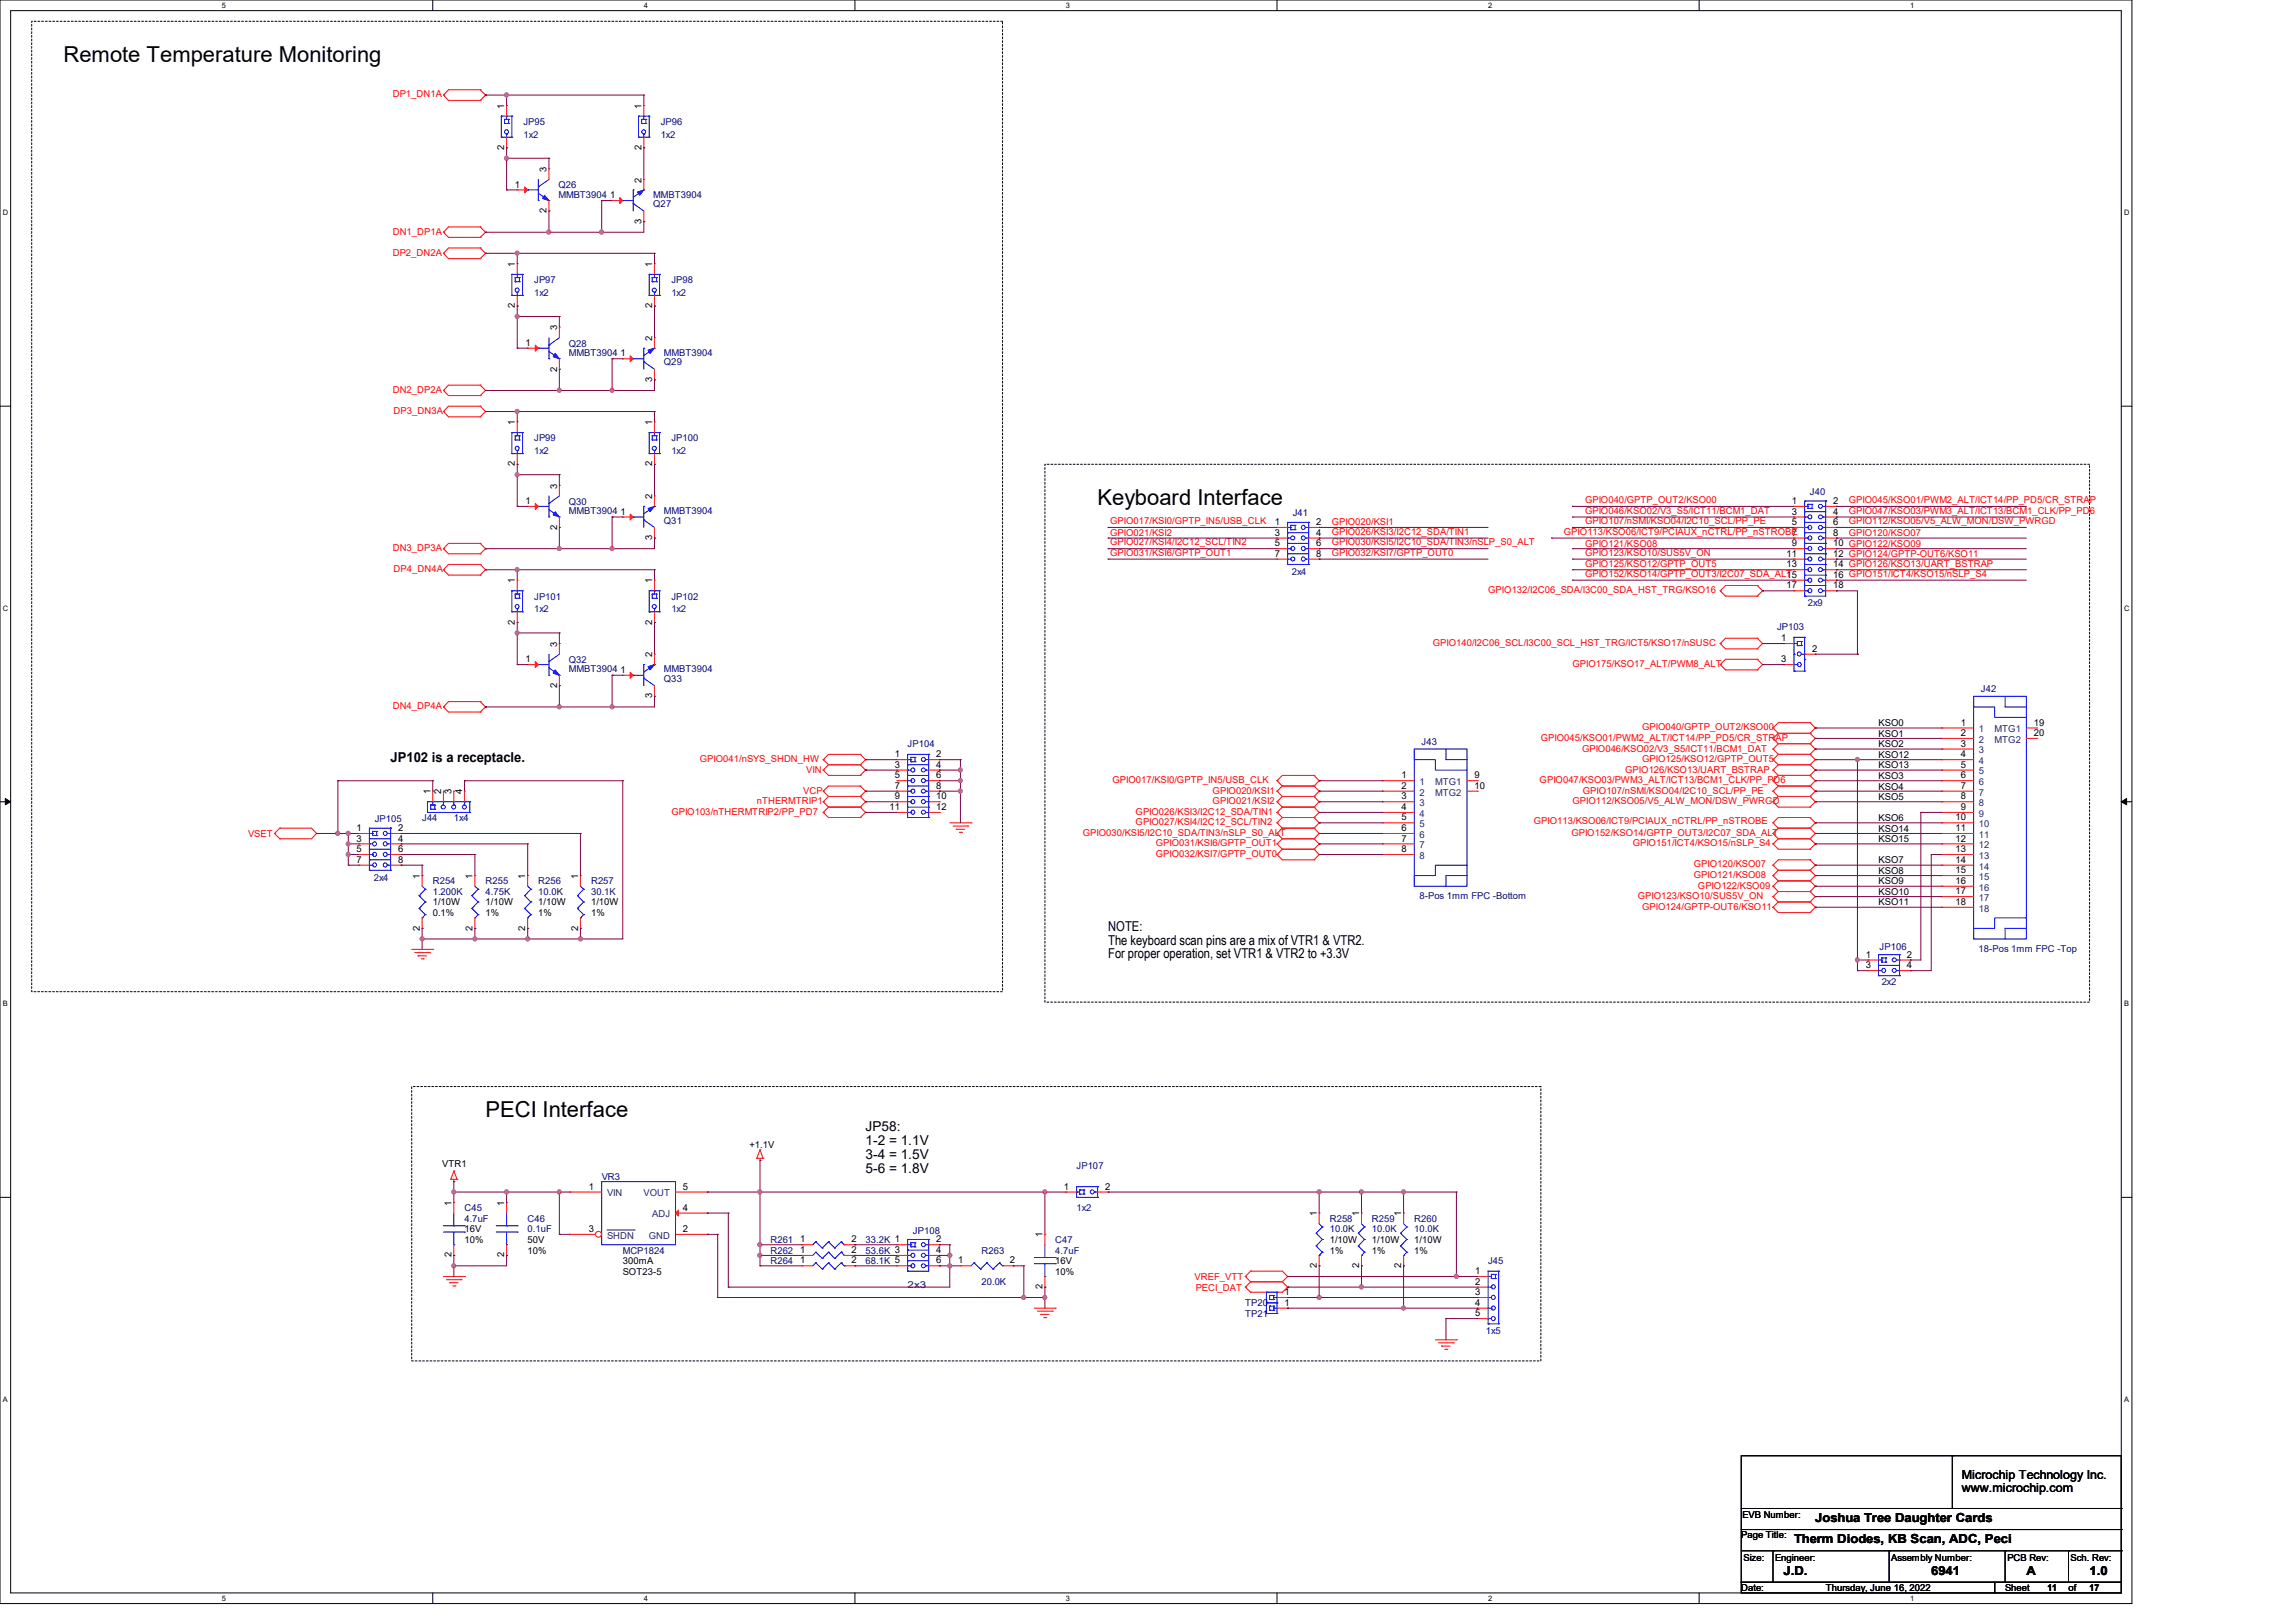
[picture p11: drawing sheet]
<svg xmlns="http://www.w3.org/2000/svg" width="420mm" height="297mm" viewBox="0 0 420 297" stroke-linecap="round" stroke-linejoin="round" font-family="sans-serif">
<defs><g id="words">
<g font-size="4">
<text x="11.6" y="11.3">Remote Temperature Monitoring</text>
<text x="200.8" y="92.4">Keyboard Interface</text>
<text x="88.8" y="204.4">PECI Interface</text>
</g>
<g font-size="2.5">
<text x="71.5" y="139.4">JP102 is a receptacle.</text>
<text x="202.7" y="170.3">NOTE:</text>
<text x="202.7" y="172.8">The keyboard scan pins are a mix of VTR1 &amp; VTR2.</text>
<text x="202.7" y="175.4">For proper operation, set VTR1 &amp; VTR2 to +3.3V</text>
<text x="158.3" y="206.9">JP58:</text>
<text x="158.3" y="209.5">1-2 = 1.1V</text>
<text x="158.3" y="212">3-4 = 1.5V</text>
<text x="158.3" y="214.6">5-6 = 1.8V</text>
</g>
<g font-size="2.3">
<text x="358.9" y="270.6">Microchip Technology Inc.</text>
<text x="358.9" y="273">www.microchip.com</text>
<text x="332.1" y="278.6">Joshua Tree Daughter Cards</text>
<text x="328.2" y="282.4">Therm Diodes, KB Scan, ADC, Peci</text>
<text x="326.3" y="288.2">J.D.</text>
<text x="353.3" y="288.2">6941</text>
<text x="370.7" y="288.2">A</text>
<text x="382.2" y="288.2">1.0</text>
</g>
<g font-size="1.7" fill="#f00">
<text x="71.8" y="17.8">DP1_DN1A</text>
<text x="71.8" y="46.8">DP2_DN2A</text>
<text x="71.8" y="42.9">DN1_DP1A</text>
<text x="71.8" y="71.9">DN2_DP2A</text>
<text x="72" y="75.7">DP3_DN3A</text>
<text x="203.1" y="95.9">GPIO017/KSI0/GPTP_IN5/USB_CLK</text>
<text x="289.9" y="95.9">GPIO107/nSMI/KSO04/I2C10_SCL/PP_PE</text>
<text x="289.9" y="94">GPIO046/KSO02/V3_S5/ICT11/BCM1_DAT</text>
<text x="289.9" y="92.1">GPIO040/GPTP_OUT2/KSO00</text>
<text x="338.2" y="94">GPIO047/KSO03/PWM3_ALT/ICT13/BCM1_CLK/PP_PD6</text>
<text x="338.2" y="92.1">GPIO045/KSO01/PWM2_ALT/ICT14/PP_PD5/CR_STRAP</text>
<text x="338.2" y="95.9">GPIO112/KSO05/V5_ALW_MON/DSW_PWRGD</text>
<text x="71.8" y="100.8">DN3_DP3A</text>
<text x="203.1" y="101.7">GPIO031/KSI6/GPTP_OUT1</text>
<text x="203.1" y="99.8">GPIO027/KSI4/I2C12_SCL/TIN2</text>
<text x="203.1" y="98.1">GPIO021/KSI2</text>
<text x="243.6" y="96.1">GPIO020/KSI1</text>
<text x="243.6" y="101.7">GPIO032/KSI7/GPTP_OUT0</text>
<text x="243.6" y="99.8">GPIO030/KSI5/I2C10_SDA/TIN3/nSLP_S0_ALT</text>
<text x="243.6" y="97.9">GPIO026/KSI3/I2C12_SDA/TIN1</text>
<text x="286.1" y="97.9">GPIO113/KSO06/ICT9/PCIAUX_nCTRL/PP_nSTROBE</text>
<text x="289.9" y="101.7">GPIO123/KSO10/SUS5V_ON</text>
<text x="289.9" y="100">GPIO121/KSO08</text>
<text x="338.2" y="98.1">GPIO120/KSO07</text>
<text x="72" y="104.7">DP4_DN4A</text>
<text x="289.9" y="103.7">GPIO125/KSO12/GPTP_OUT5</text>
<text x="289.9" y="105.6">GPIO152/KSO14/GPTP_OUT3/I2C07_SDA_ALT</text>
<text x="272.2" y="108.6">GPIO132/I2C06_SDA/I3C00_SDA_HST_TRG/KSO16</text>
<text x="262.1" y="118.2">GPIO140/I2C06_SCL/I3C00_SCL_HST_TRG/ICT5/KSO17/nSUSC</text>
<text x="287.6" y="122.1">GPIO175/KSO17_ALT/PWM8_ALT</text>
<text x="71.8" y="129.8">DN4_DP4A</text>
<text x="281.8" y="135.6">GPIO045/KSO01/PWM2_ALT/ICT14/PP_PD5/CR_STRAP</text>
<text x="289.4" y="137.5">GPIO046/KSO02/V3_S5/ICT11/BCM1_DAT</text>
<text x="300.4" y="133.6">GPIO040/GPTP_OUT2/KSO00</text>
<text x="128" y="139.4">GPIO041/nSYS_SHDN_HW</text>
<text x="147.5" y="141.4">VIN</text>
<text x="203.5" y="143.3">GPIO017/KSI0/GPTP_IN5/USB_CLK</text>
<text x="281.6" y="143.3">GPIO047/KSO03/PWM3_ALT/ICT13/BCM1_CLK/PP_PD6</text>
<text x="297.3" y="141.4">GPIO126/KSO13/UART_BSTRAP</text>
<text x="300.4" y="139.4">GPIO125/KSO12/GPTP_OUT5</text>
<text x="122.8" y="149.1">GPIO103/nTHERMTRIP2/PP_PD7</text>
<text x="138.4" y="147.2">nTHERMTRIP1</text>
<text x="146.9" y="145.2">VCP</text>
<text x="207.7" y="149.1">GPIO026/KSI3/I2C12_SDA/TIN1</text>
<text x="221.8" y="145.2">GPIO020/KSI1</text>
<text x="221.8" y="147.2">GPIO021/KSI2</text>
<text x="287.6" y="147.2">GPIO112/KSO05/V5_ALW_MON/DSW_PWRGD</text>
<text x="289.6" y="145.2">GPIO107/nSMI/KSO04/I2C10_SCL/PP_PE</text>
<text x="45.4" y="153.2">VSET</text>
<text x="198.1" y="152.9">GPIO030/KSI5/I2C10_SDA/TIN3/nSLP_S0_ALT</text>
<text x="207.7" y="151">GPIO027/KSI4/I2C12_SCL/TIN2</text>
<text x="211.4" y="154.9">GPIO031/KSI6/GPTP_OUT1</text>
<text x="280.6" y="150.8">GPIO113/KSO06/ICT9/PCIAUX_nCTRL/PP_nSTROBE</text>
<text x="287.4" y="152.9">GPIO152/KSO14/GPTP_OUT3/I2C07_SDA_ALT</text>
<text x="298.7" y="154.9">GPIO151/ICT4/KSO15/nSLP_S4</text>
<text x="211.4" y="156.8">GPIO032/KSI7/GPTP_OUT0</text>
<text x="309.8" y="160.7">GPIO121/KSO08</text>
<text x="309.8" y="158.7">GPIO120/KSO07</text>
<text x="299.6" y="164.5">GPIO123/KSO10/SUS5V_ON</text>
<text x="300.4" y="166.5">GPIO124/GPTP-OUT6/KSO11</text>
<text x="310.6" y="162.6">GPIO122/KSO09</text>
<text x="218.5" y="234.2">VREF_VTT</text>
<text x="218.7" y="236.2">PECI_DAT</text>
</g>
<g font-size="1.7">
<text x="92.2" y="19.9" transform="rotate(-90 92.2 19.9)">1</text>
<text x="117.3" y="19.9" transform="rotate(-90 117.3 19.9)">1</text>
<text x="92.2" y="27.4" transform="rotate(-90 92.2 27.4)">2</text>
<text x="117.3" y="27.4" transform="rotate(-90 117.3 27.4)">2</text>
<text x="94.2" y="34.3">1</text>
<text x="100" y="31.5" transform="rotate(-90 100 31.5)">3</text>
<text x="117.3" y="33.4" transform="rotate(-90 117.3 33.4)">2</text>
<text x="100" y="39" transform="rotate(-90 100 39)">2</text>
<text x="111.6" y="36.3">1</text>
<text x="117.3" y="40.9" transform="rotate(-90 117.3 40.9)">3</text>
<text x="94.2" y="48.9" transform="rotate(-90 94.2 48.9)">1</text>
<text x="119.3" y="48.9" transform="rotate(-90 119.3 48.9)">1</text>
<text x="94.2" y="56.4" transform="rotate(-90 94.2 56.4)">2</text>
<text x="119.3" y="56.4" transform="rotate(-90 119.3 56.4)">2</text>
<text x="96.1" y="63.3">1</text>
<text x="101.9" y="60.5" transform="rotate(-90 101.9 60.5)">3</text>
<text x="113.5" y="65.2">1</text>
<text x="119.3" y="62.4" transform="rotate(-90 119.3 62.4)">2</text>
<text x="101.9" y="68" transform="rotate(-90 101.9 68)">2</text>
<text x="119.3" y="69.9" transform="rotate(-90 119.3 69.9)">3</text>
<text x="94.2" y="77.8" transform="rotate(-90 94.2 77.8)">1</text>
<text x="119.3" y="77.8" transform="rotate(-90 119.3 77.8)">1</text>
<text x="94.2" y="85.3" transform="rotate(-90 94.2 85.3)">2</text>
<text x="101.9" y="89.4" transform="rotate(-90 101.9 89.4)">3</text>
<text x="119.3" y="85.3" transform="rotate(-90 119.3 85.3)">2</text>
<text x="96.1" y="92.2">1</text>
<text x="113.5" y="94.2">1</text>
<text x="119.3" y="91.3" transform="rotate(-90 119.3 91.3)">2</text>
<text x="327.8" y="92.2">1</text>
<text x="327.8" y="94.2">3</text>
<text x="335.3" y="94.2">4</text>
<text x="335.3" y="92.2">2</text>
<text x="101.9" y="96.9" transform="rotate(-90 101.9 96.9)">2</text>
<text x="119.3" y="98.8" transform="rotate(-90 119.3 98.8)">3</text>
<text x="233.2" y="96.1">1</text>
<text x="233.2" y="98">3</text>
<text x="233.2" y="100">5</text>
<text x="233.2" y="101.9">7</text>
<text x="240.7" y="98">4</text>
<text x="240.7" y="96.1">2</text>
<text x="240.7" y="100">6</text>
<text x="240.7" y="101.9">8</text>
<text x="326.8" y="101.9">11</text>
<text x="327.8" y="96.1">5</text>
<text x="327.8" y="98">7</text>
<text x="327.8" y="100">9</text>
<text x="335.3" y="96.1">6</text>
<text x="335.3" y="98">8</text>
<text x="335.3" y="100">10 GPIO122/KSO09</text>
<text x="335.3" y="101.9">12 GPIO124/GPTP-OUT6/KSO11</text>
<text x="94.2" y="106.8" transform="rotate(-90 94.2 106.8)">1</text>
<text x="119.3" y="106.8" transform="rotate(-90 119.3 106.8)">1</text>
<text x="326.8" y="103.8">13</text>
<text x="326.8" y="105.7">15</text>
<text x="326.8" y="107.7">17</text>
<text x="335.3" y="103.8">14 GPIO126/KSO13/UART_BSTRAP</text>
<text x="335.3" y="105.7">16 GPIO151/ICT4/KSO15/nSLP_S4</text>
<text x="335.3" y="107.7">18</text>
<text x="94.2" y="114.3" transform="rotate(-90 94.2 114.3)">2</text>
<text x="101.9" y="118.4" transform="rotate(-90 101.9 118.4)">3</text>
<text x="119.3" y="114.3" transform="rotate(-90 119.3 114.3)">2</text>
<text x="325.8" y="117.3">1</text>
<text x="331.5" y="119.3">2</text>
<text x="96.1" y="121.2">1</text>
<text x="101.9" y="125.9" transform="rotate(-90 101.9 125.9)">2</text>
<text x="113.5" y="123.1">1</text>
<text x="119.3" y="120.3" transform="rotate(-90 119.3 120.3)">2</text>
<text x="325.8" y="121.2">3</text>
<text x="119.3" y="127.8" transform="rotate(-90 119.3 127.8)">3</text>
<text x="343.6" y="132.9">KSO0</text>
<text x="343.6" y="136.7">KSO2</text>
<text x="343.6" y="134.8">KSO1</text>
<text x="358.7" y="132.8">1</text>
<text x="358.7" y="134.7">2</text>
<text x="358.7" y="136.6">3</text>
<text x="372" y="132.8">19</text>
<text x="372" y="134.7">20</text>
<text x="163.7" y="138.6">1</text>
<text x="163.7" y="140.5">3</text>
<text x="163.7" y="142.4">5</text>
<text x="171.2" y="140.5">4</text>
<text x="171.2" y="138.6">2</text>
<text x="171.2" y="142.4">6</text>
<text x="256.4" y="142.4">1</text>
<text x="269.7" y="142.4">9</text>
<text x="343.6" y="142.5">KSO3</text>
<text x="343.6" y="140.6">KSO13</text>
<text x="343.6" y="138.7">KSO12</text>
<text x="358.7" y="138.6">4</text>
<text x="358.7" y="140.5">5</text>
<text x="358.7" y="142.4">6</text>
<text x="78.7" y="145.4" transform="rotate(-90 78.7 145.4)">1</text>
<text x="80.7" y="145.4" transform="rotate(-90 80.7 145.4)">2</text>
<text x="82.6" y="145.4" transform="rotate(-90 82.6 145.4)">3</text>
<text x="84.5" y="145.4" transform="rotate(-90 84.5 145.4)">4</text>
<text x="162.7" y="148.2">11</text>
<text x="163.7" y="144.4">7</text>
<text x="163.7" y="146.3">9</text>
<text x="171.2" y="144.4">8</text>
<text x="171.2" y="146.3">10</text>
<text x="171.2" y="148.2">12</text>
<text x="256.4" y="144.4">2</text>
<text x="256.4" y="146.3">3</text>
<text x="256.4" y="148.2">4</text>
<text x="269.7" y="144.4">10</text>
<text x="343.6" y="146.4">KSO5</text>
<text x="343.6" y="144.5">KSO4</text>
<text x="358.7" y="144.4">7</text>
<text x="358.7" y="146.3">8</text>
<text x="358.7" y="148.2">9</text>
<text x="65.2" y="152.1">1</text>
<text x="65.2" y="154">3</text>
<text x="65.2" y="156">5</text>
<text x="72.8" y="154">4</text>
<text x="72.8" y="152.1">2</text>
<text x="72.8" y="156">6</text>
<text x="256.4" y="150.2">5</text>
<text x="256.4" y="152.1">6</text>
<text x="256.4" y="154">7</text>
<text x="256.4" y="156">8</text>
<text x="343.6" y="150.3">KSO6</text>
<text x="343.6" y="154.1">KSO15</text>
<text x="343.6" y="152.2">KSO14</text>
<text x="357.7" y="150.2">10</text>
<text x="357.7" y="152.1">11</text>
<text x="357.7" y="154">12</text>
<text x="357.7" y="156">13</text>
<text x="65.2" y="157.9">7</text>
<text x="72.8" y="157.9">8</text>
<text x="76.8" y="160.8" transform="rotate(-90 76.8 160.8)">1</text>
<text x="86.4" y="160.8" transform="rotate(-90 86.4 160.8)">1</text>
<text x="96.1" y="160.8" transform="rotate(-90 96.1 160.8)">1</text>
<text x="105.7" y="160.8" transform="rotate(-90 105.7 160.8)">1</text>
<text x="343.6" y="161.8">KSO9</text>
<text x="343.6" y="159.9">KSO8</text>
<text x="343.6" y="158">KSO7</text>
<text x="357.7" y="157.9">14</text>
<text x="357.7" y="159.8">15</text>
<text x="357.7" y="161.8">16</text>
<text x="79.2" y="165.7">1/10W</text>
<text x="79.2" y="167.6">0.1%</text>
<text x="88.8" y="165.7">1/10W</text>
<text x="88.8" y="167.6">1%</text>
<text x="98.5" y="165.7">1/10W</text>
<text x="98.5" y="167.6">1%</text>
<text x="108.1" y="165.7">1/10W</text>
<text x="108.1" y="167.6">1%</text>
<text x="343.6" y="165.7">KSO11</text>
<text x="343.6" y="163.8">KSO10</text>
<text x="357.7" y="163.7">17</text>
<text x="357.7" y="165.6">18</text>
<text x="76.8" y="170.3" transform="rotate(-90 76.8 170.3)">2</text>
<text x="86.4" y="170.3" transform="rotate(-90 86.4 170.3)">2</text>
<text x="96.1" y="170.3" transform="rotate(-90 96.1 170.3)">2</text>
<text x="105.7" y="170.3" transform="rotate(-90 105.7 170.3)">2</text>
<text x="341.3" y="175.3">1</text>
<text x="341.3" y="177.2">3</text>
<text x="348.8" y="175.3">2</text>
<text x="348.8" y="177.2">4</text>
<text x="80.9" y="213.6">VTR1</text>
<text x="137.1" y="210.1">+1.1V</text>
<text x="82.6" y="220.6" transform="rotate(-90 82.6 220.6)">1</text>
<text x="92.2" y="220.6" transform="rotate(-90 92.2 220.6)">1</text>
<text x="107.7" y="217.7">1</text>
<text x="124.9" y="217.7">5</text>
<text x="124.9" y="221.6">4</text>
<text x="194.6" y="217.7">1</text>
<text x="202.1" y="217.7">2</text>
<text x="85" y="225.5">16V</text>
<text x="85" y="227.5">10%</text>
<text x="96.5" y="227.5">50V</text>
<text x="107.7" y="225.5">3</text>
<text x="124.9" y="225.5">2</text>
<text x="146.3" y="227.4">1</text>
<text x="155.8" y="227.4">2</text>
<text x="171.2" y="227.4">2</text>
<text x="190.7" y="226.4" transform="rotate(-90 190.7 226.4)">1</text>
<text x="240.9" y="222.6" transform="rotate(-90 240.9 222.6)">1</text>
<text x="243.2" y="227.5">1/10W</text>
<text x="248.6" y="222.6" transform="rotate(-90 248.6 222.6)">1</text>
<text x="250.9" y="227.5">1/10W</text>
<text x="256.3" y="222.6" transform="rotate(-90 256.3 222.6)">1</text>
<text x="258.7" y="227.5">1/10W</text>
<text x="82.6" y="230.1" transform="rotate(-90 82.6 230.1)">2</text>
<text x="92.2" y="230.1" transform="rotate(-90 92.2 230.1)">2</text>
<text x="96.5" y="229.4">10%</text>
<text x="113.9" y="231.3">300mA</text>
<text x="113.9" y="233.3">SOT23-5</text>
<text x="146.3" y="231.2">1</text>
<text x="146.3" y="229.3">1</text>
<text x="155.8" y="231.2">2</text>
<text x="155.8" y="229.3">2</text>
<text x="171.2" y="229.3">4</text>
<text x="171.2" y="231.2">6</text>
<text x="175.3" y="231.2">1</text>
<text x="184.7" y="231.2">2</text>
<text x="193" y="231.3">16V</text>
<text x="193" y="233.3">10%</text>
<text x="240.9" y="232.1" transform="rotate(-90 240.9 232.1)">2</text>
<text x="243.2" y="229.4">1%</text>
<text x="248.6" y="232.1" transform="rotate(-90 248.6 232.1)">2</text>
<text x="250.9" y="229.4">1%</text>
<text x="256.3" y="232.1" transform="rotate(-90 256.3 232.1)">2</text>
<text x="258.7" y="229.4">1%</text>
<text x="269.9" y="233.2">1</text>
<text x="190.7" y="235.9" transform="rotate(-90 190.7 235.9)">2</text>
<text x="234.9" y="239">1</text>
<text x="234.9" y="237">1</text>
<text x="269.9" y="235.1">2</text>
<text x="269.9" y="237">3</text>
<text x="269.9" y="239">4</text>
<text x="269.9" y="240.9">5</text>
<text x="318.5" y="281.5">Page Title:</text>
<text x="318.7" y="277.9">EVB Number:</text>
<text x="318.9" y="285.6">Size:</text>
<text x="324.7" y="285.6">Engineer:</text>
<text x="345.9" y="285.6">Assembly Number:</text>
<text x="367.2" y="285.6">PCB Rev:</text>
<text x="378.7" y="285.6">Sch. Rev:</text>
<text x="318.5" y="291.2">Date:</text>
<text x="334" y="291.2">Thursday, June 16, 2022</text>
<text x="366.8" y="291.2">Sheet</text>
<text x="374.5" y="291.2">11</text>
<text x="378.4" y="291.2">of</text>
<text x="382.2" y="291.2">17</text>
</g>
<g font-size="1.7" fill="#000080">
<text x="95.8" y="22.9">JP95</text>
<text x="120.9" y="22.9">JP96</text>
<text x="95.8" y="25.2">1x2</text>
<text x="120.9" y="25.2">1x2</text>
<text x="102.1" y="34.5">Q26</text>
<text x="102.1" y="36.2">MMBT3904</text>
<text x="119.5" y="37.9">Q27</text>
<text x="119.5" y="36.2">MMBT3904</text>
<text x="97.7" y="51.8">JP97</text>
<text x="122.8" y="51.8">JP98</text>
<text x="97.7" y="54.1">1x2</text>
<text x="122.8" y="54.1">1x2</text>
<text x="104.1" y="63.4">Q28</text>
<text x="104.1" y="65.1">MMBT3904</text>
<text x="121.5" y="65.1">MMBT3904</text>
<text x="121.5" y="66.9">Q29</text>
<text x="97.7" y="80.8">JP99</text>
<text x="97.7" y="83.1">1x2</text>
<text x="122.8" y="80.8">JP100</text>
<text x="122.8" y="83.1">1x2</text>
<text x="104.1" y="92.4">Q30</text>
<text x="104.1" y="94.1">MMBT3904</text>
<text x="121.5" y="95.8">Q31</text>
<text x="121.5" y="94.1">MMBT3904</text>
<text x="236.5" y="94.5">J41</text>
<text x="331.1" y="90.6">J40</text>
<text x="236.3" y="105.3">2x4</text>
<text x="97.7" y="109.7">JP101</text>
<text x="97.7" y="112.1">1x2</text>
<text x="122.8" y="109.7">JP102</text>
<text x="122.8" y="112.1">1x2</text>
<text x="330.7" y="110.9">2x9</text>
<text x="325.1" y="115.3">JP103</text>
<text x="104.1" y="121.3">Q32</text>
<text x="104.1" y="123.1">MMBT3904</text>
<text x="121.5" y="124.8">Q33</text>
<text x="121.5" y="123.1">MMBT3904</text>
<text x="362.4" y="126.7">J42</text>
<text x="166" y="136.7">JP104</text>
<text x="260" y="136.4">J43</text>
<text x="68.5" y="150.4">JP105</text>
<text x="77.2" y="150.3">J44</text>
<text x="83" y="150.3">1x4</text>
<text x="68.4" y="161.3">2x4</text>
<text x="79.2" y="161.8">R254</text>
<text x="88.8" y="161.8">R255</text>
<text x="98.5" y="161.8">R256</text>
<text x="108.1" y="161.8">R257</text>
<text x="79.2" y="163.8">1.200K</text>
<text x="88.8" y="163.8">4.75K</text>
<text x="98.5" y="163.8">10.0K</text>
<text x="108.1" y="163.8">30.1K</text>
<text x="259.7" y="164.5">8-Pos 1mm FPC -Bottom</text>
<text x="343.8" y="173.8">JP106</text>
<text x="361.9" y="174.2">18-Pos 1mm FPC -Top</text>
<text x="344.2" y="180.2">2x2</text>
<text x="110.1" y="215.9">VR3</text>
<text x="196.9" y="213.9">JP107</text>
<text x="85" y="221.7">C45</text>
<text x="196.9" y="221.7">1x2</text>
<text x="85" y="223.6">4.7uF</text>
<text x="96.5" y="223.6">C46</text>
<text x="96.5" y="225.5">0.1uF</text>
<text x="140.9" y="227.5">R261</text>
<text x="158.3" y="227.5">33.2K 1</text>
<text x="167" y="225.8">JP108</text>
<text x="193" y="227.5">C47</text>
<text x="243.2" y="223.6">R258</text>
<text x="243.2" y="225.5">10.0K</text>
<text x="250.9" y="223.6">R259</text>
<text x="250.9" y="225.5">10.0K</text>
<text x="258.7" y="223.6">R260</text>
<text x="258.7" y="225.5">10.0K</text>
<text x="113.9" y="229.4">MCP1824</text>
<text x="140.9" y="231.3">R264</text>
<text x="140.9" y="229.4">R262</text>
<text x="158.3" y="231.3">68.1K 5</text>
<text x="158.3" y="229.4">53.6K 3</text>
<text x="179.5" y="229.4">R263</text>
<text x="193" y="229.4">4.7uF</text>
<text x="272.2" y="231.3">J45</text>
<text x="166" y="235.8">2x3</text>
<text x="179.5" y="235.2">20.0K</text>
<text x="227.8" y="239.1">TP20</text>
<text x="227.8" y="241">TP21</text>
<text x="271.8" y="244.1">1x5</text>
</g>
<g font-size="1.7" fill="#004080">
<text x="362" y="134">1</text>
<text x="362" y="135.9">2</text>
<text x="362" y="137.9">3</text>
<text x="364.9" y="134">MTG1</text>
<text x="364.9" y="135.9">MTG2</text>
<text x="259.7" y="143.7">1</text>
<text x="262.5" y="143.7">MTG1</text>
<text x="362" y="139.8">4</text>
<text x="362" y="141.7">5</text>
<text x="362" y="143.7">6</text>
<text x="259.7" y="145.6">2</text>
<text x="259.7" y="147.5">3</text>
<text x="259.7" y="149.5">4</text>
<text x="262.5" y="145.6">MTG2</text>
<text x="362" y="145.6">7</text>
<text x="362" y="147.5">8</text>
<text x="362" y="149.5">9</text>
<text x="259.7" y="151.4">5</text>
<text x="259.7" y="153.3">6</text>
<text x="259.7" y="155.2">7</text>
<text x="362" y="151.4">10</text>
<text x="362" y="153.3">11</text>
<text x="362" y="155.2">12</text>
<text x="259.7" y="157.2">8</text>
<text x="362" y="157.2">13</text>
<text x="362" y="159.1">14</text>
<text x="362" y="161">15</text>
<text x="362" y="163">16</text>
<text x="362" y="164.9">17</text>
<text x="362" y="166.8">18</text>
<text x="111" y="218.9">VIN</text>
<text x="117.7" y="218.9">VOUT</text>
<text x="111" y="226.7">SHDN</text>
<text x="118.7" y="226.7">GND</text>
<text x="119.3" y="222.8">ADJ</text>
</g>
<g font-size="1.4">
<text x="40.6" y="1.4">5</text>
<text x="117.8" y="1.4">4</text>
<text x="195" y="1.4">3</text>
<text x="272.2" y="1.4">2</text>
<text x="349.4" y="1.4">1</text>
<text x=".5" y="39.4">D</text>
<text x="388.5" y="39.4">D</text>
<text x=".5" y="111.8">C</text>
<text x="388.5" y="111.8">C</text>
<text x=".5" y="184.2">B</text>
<text x="388.5" y="184.2">B</text>
<text x=".5" y="256.5">A</text>
<text x="388.5" y="256.5">A</text>
<text x="40.6" y="292.9">5</text>
<text x="117.8" y="292.9">4</text>
<text x="195" y="292.9">3</text>
<text x="272.2" y="292.9">2</text>
<text x="349.4" y="292.9">1</text>
</g>
</g></defs>
<path d="M0 0h390v293.5h-390zM1.9 1.9h386.1v289.6h-386.1z" fill="none" stroke="#000" stroke-width=".18"/>
<g fill="#fff">
<path d="M40.6 .2h.7v1.5h-.7z"/>
<path d="M40.6 291.7h.7v1.5h-.7z"/>
</g>
<path d="M79.2 0v1.9M79.2 291.5v2" fill="none" stroke="#000" stroke-width=".18"/>
<g fill="#fff">
<path d="M117.8 .2h.7v1.5h-.7z"/>
<path d="M117.8 291.7h.7v1.5h-.7z"/>
</g>
<path d="M156.4 0v1.9M156.4 291.5v2" fill="none" stroke="#000" stroke-width=".18"/>
<g fill="#fff">
<path d="M195 .2h.7v1.5h-.7z"/>
<path d="M195 291.7h.7v1.5h-.7z"/>
</g>
<path d="M233.6 0v1.9M233.6 291.5v2" fill="none" stroke="#000" stroke-width=".18"/>
<g fill="#fff">
<path d="M272.2 .2h.8v1.5h-.8z"/>
<path d="M272.2 291.7h.8v1.5h-.8z"/>
</g>
<path d="M310.8 0v1.9M310.8 291.5v2" fill="none" stroke="#000" stroke-width=".18"/>
<g fill="#fff">
<path d="M349.4 .2h.8v1.5h-.8z"/>
<path d="M349.4 291.7h.8v1.5h-.8z"/>
<path d="M.5 38.1h1v1.6h-1z"/>
<path d="M388.5 38.1h1v1.6h-1z"/>
<path d="M.5 110.5h1v1.6h-1z"/>
<path d="M388.5 110.5h1v1.6h-1z"/>
</g>
<path d="M0 74.3h1.9M388 74.3h2" fill="none" stroke="#000" stroke-width=".18"/>
<g fill="#fff">
<path d="M.5 182.9h.9v1.5h-.9z"/>
<path d="M388.5 182.9h.9v1.5h-.9z"/>
</g>
<path d="M0 146.7h1.9M388 146.7h2" fill="none" stroke="#000" stroke-width=".18"/>
<path d="M1 146.1l.9 .6-.9 .6zM388 146.7l1-.6v1.2z" fill="#000" stroke="#000" stroke-width=".18"/>
<g fill="#fff">
<path d="M.5 255.3h.9v1.5h-.9z"/>
<path d="M388.5 255.3h.9v1.5h-.9z"/>
</g>
<g fill="none" stroke="#000" stroke-width=".18">
<path d="M0 219.1h1.9M388 219.1h2M318.5 266.4h69.5v23.2h-69.5zM318.5 279.9h69.5M318.5 276.1h69.5M357.1 266.4h.1M357.1 266.4v9.7M388 279.9h.1M388 276.1h.1M318.5 289.6h46.4v1.9h-46.4zM318.5 283.8h69.5M324.3 283.8h.1"/>
<path d="M324.3 283.8v5.8M345.6 283.8h.1M345.6 283.8v5.8M364.9 289.6h23.1v1.9h-23.1zM366.8 283.8h.1M366.8 283.8v5.8M378.4 283.8h.1M378.4 283.8v5.8M388 283.8h.1"/>
</g>
<path d="M5.8 3.9h177.6v177.6h-177.6zM191.1 85h191.1v98.4h-191.1zM75.3 198.8h206.6v50.2h-206.6z" fill="none" stroke="#000" stroke-width=".18" stroke-dasharray=".3"/>
<g fill="none" stroke="#f00" stroke-width=".18">
<path d="M81.1 17.4h.1M81.1 17.4l.9 1h5.8M87.8 18.4h.1M87.8 16.4h.1M87.8 16.4l1 1M87.8 16.4h-5.8l-.9 1M88.8 17.4h.1M88.8 17.4l-1 1M81.1 46.4h.1M81.1 42.5h.1M81.1 46.4l.9 .9h5.8M81.1 42.5l.9 .9h5.8"/>
<path d="M87.8 47.3h.1M87.8 45.4h.1M87.8 43.4h.1M87.8 41.5h.1M87.8 45.4l1 1M87.8 45.4h-5.8l-.9 1M87.8 41.5l1 1M87.8 41.5h-5.8l-.9 1M88.8 46.4h.1M88.8 42.5h.1M88.8 46.4l-1 .9M88.8 42.5l-1 .9"/>
<path d="M81.1 75.3h.1M81.1 71.5h.1M81.1 75.3l.9 1h5.8M81.1 71.5l.9 .9h5.8M87.8 76.3h.1M87.8 74.3h.1M87.8 72.4h.1M87.8 70.5h.1M87.8 74.3l1 1M87.8 74.3h-5.8l-.9 1M87.8 70.5l1 1M87.8 70.5h-5.8l-.9 1"/>
<path d="M88.8 75.3h.1M88.8 71.5h.1M88.8 75.3l-1 1M88.8 71.5l-1 .9M87.8 99.4h.1M87.8 99.4l1 1M87.8 99.4h-5.8l-.9 1M96.5 92.7h.1M96.5 92.7h2M102.3 96.5h.1M102.3 88.8h.1M102.3 88.8v2"/>
<path d="M102.3 94.6v1.9M328.2 92.7h.1M328.2 94.6h.1M328.2 96.5h.1M328.2 98.5h.1M328.2 92.7h1.9M328.2 94.6h1.9M328.2 96.5h1.9M328.2 98.5h1.9M334 92.7h1.9M334 94.6h1.9M334 96.5h1.9"/>
<path d="M334 98.5h1.9M335.9 94.6h.1M335.9 92.7h.1M335.9 96.5h.1M335.9 98.5h.1M81.1 104.3h.1M81.1 100.4h.1M81.1 104.3l.9 .9h5.8M81.1 100.4l.9 .9h5.8M87.8 105.2h.1M87.8 103.3h.1M87.8 101.3h.1"/>
<path d="M87.8 103.3l1 1M87.8 103.3h-5.8l-.9 1M88.8 104.3h.1M88.8 100.4h.1M88.8 104.3l-1 .9M88.8 100.4l-1 .9M314.7 117.8h.1M314.7 108.1h.1M314.7 117.8l.9 .9h5.8M314.7 108.1l.9 1h5.8M321.4 118.7h.1M321.4 116.8h.1"/>
<path d="M321.4 109.1h.1M321.4 107.1h.1M321.4 116.8l1 1M321.4 116.8h-5.8l-.9 1M321.4 107.1l1 1M321.4 107.1h-5.8l-.9 1M322.4 117.8h.1M322.4 108.1h.1M322.4 117.8l-1 .9M322.4 108.1l-1 1M326.3 117.8h.1M326.3 117.8h1.9"/>
<path d="M328.2 100.4h.1M328.2 102.3h.1M328.2 104.3h.1M328.2 106.2h.1M328.2 108.1h.1M328.2 100.4h1.9M328.2 102.3h1.9M328.2 104.3h1.9M328.2 106.2h1.9M328.2 108.1h1.9M330.1 119.7h2M332.1 119.7h.1"/>
<path d="M334 100.4h1.9M334 102.3h1.9M334 104.3h1.9M334 106.2h1.9M334 108.1h1.9M335.9 100.4h.1M335.9 102.3h.1M335.9 104.3h.1M335.9 106.2h.1M335.9 108.1h.1M81.1 129.4h.1M81.1 129.4l.9 .9h5.8"/>
<path d="M87.8 130.3h.1M87.8 128.4h.1M87.8 128.4l1 1M87.8 128.4h-5.8l-.9 1M88.8 129.4h.1M88.8 129.4l-1 .9M150.6 139h.1M150.6 139l1 1M151.6 140l-1 .9M151.6 140h5.8M157.4 140h.1M157.4 138h.1"/>
<path d="M157.4 140l.9 .9M157.4 138l.9 1M157.4 138h-5.8l-1 1M158.3 139h.1M158.3 139l-.9 1M314.7 121.6h.1M314.7 121.6l.9 1h5.8M321.4 120.6h.1M321.4 122.6h.1M321.4 120.6l1 1M321.4 120.6h-5.8l-.9 1M322.4 121.6h.1"/>
<path d="M322.4 121.6l-1 1M324.3 137.1h.1M324.3 135.1h.1M324.3 139h.1M324.3 133.2h.1M324.3 135.1l1 1M324.3 137.1l1 .9M324.3 133.2l1 1M324.3 139l1 1M325.3 140h5.8M325.3 138h5.8M325.3 136.1l-1 1"/>
<path d="M325.3 136.1h5.8M325.3 134.2l-1 .9M325.3 134.2h5.8M325.3 140l-1 .9M325.3 138l-1 1M326.3 121.6h.1M326.3 121.6h1.9M331.1 138h.1M331.1 136.1h.1M331.1 134.2h.1M331.1 140h.1M331.1 132.2h.1"/>
<path d="M331.1 136.1l1 1M331.1 134.2l1 .9M331.1 140l1 .9M331.1 138l1 1M331.1 132.2l1 1M331.1 132.2h-5.8l-1 1M332.1 137.1h.1M332.1 135.1h.1M332.1 139h.1M332.1 133.2h.1M332.1 137.1l-1 .9M332.1 135.1l-1 1"/>
<path d="M332.1 139l-1 1M332.1 133.2l-1 1M50.2 152.5h.1M50.2 152.5l1 1M51.2 151.6h.1M51.2 153.5h.1M51.2 151.6l-1 .9M51.2 151.6h5.8l.9 .9M57.9 152.5h.1M57.9 152.5l-.9 1h-5.8M79.2 144.8h.1M79.2 144.8v1.9"/>
<path d="M81.1 144.8h.1M81.1 144.8v1.9M83 144.8h.1M83 144.8v1.9M85 144.8h.1M85 144.8v1.9M150.6 146.7h.1M150.6 148.7h.1M150.6 140.9h.1M150.6 144.8h.1M150.6 146.7l1 1M150.6 140.9l1 1h5.8"/>
<path d="M150.6 148.7l1 .9h5.8M150.6 144.8l1 1M151.6 145.8l-1 .9M151.6 147.7h5.8M151.6 145.8h5.8M151.6 147.7l-1 1M157.4 147.7h.1M157.4 145.8h.1M157.4 149.6h.1M157.4 141.9h.1M157.4 143.8h.1M157.4 145.8l.9 .9"/>
<path d="M157.4 147.7l.9 1M157.4 143.8l.9 1M157.4 143.8h-5.8l-1 1M158.3 146.7h.1M158.3 148.7h.1M158.3 140.9h.1M158.3 144.8h.1M158.3 146.7l-.9 1M158.3 148.7l-.9 .9M158.3 140.9l-.9 1M158.3 144.8l-.9 1M173.7 150.6h3.9"/>
<path d="M174.3 151.2h2.7M174.9 151.8h.1M174.9 151.8h1.5M175.5 152.3h.4M175.9 152.3h.1M177 151.2h.1M177.6 150.6h.1M233.6 144.8h.1M233.6 146.7h.1M233.6 142.9h.1M233.6 156.4h.1M233.6 148.7h.1"/>
<path d="M233.6 152.5h.1M233.6 154.4h.1M233.6 150.6h.1M233.6 144.8l1 1M233.6 146.7l1 1M233.6 142.9l1 .9M233.6 156.4l1 1h5.8M233.6 148.7l1 .9M233.6 152.5l1 1M233.6 154.4l1 1M233.6 150.6l1 1M234.6 147.7h5.8"/>
<path d="M234.6 145.8h5.8M234.6 149.6h5.8M234.6 143.8h5.8M234.6 151.6h5.8M234.6 153.5h5.8M234.6 143.8l-1 1M234.6 145.8l-1 .9M234.6 155.4l-1 1M234.6 155.4h5.8M234.6 147.7l-1 1M234.6 151.6l-1 .9M234.6 153.5l-1 .9"/>
<path d="M234.6 149.6l-1 1M240.4 143.8h.1M240.4 145.8h.1M240.4 147.7h.1M240.4 141.9h.1M240.4 157.4h.1M240.4 155.4h.1M240.4 149.6h.1M240.4 153.5h.1M240.4 151.6h.1M240.4 141.9h-5.8l-1 1M240.4 143.8l.9 1"/>
<path d="M240.4 145.8l.9 .9M240.4 153.5l.9 .9M240.4 141.9l.9 1M240.4 155.4l.9 1M240.4 147.7l.9 1M240.4 151.6l.9 .9M240.4 149.6l.9 1M241.3 144.8h.1M241.3 146.7h.1M241.3 142.9h.1M241.3 156.4h.1M241.3 148.7h.1"/>
<path d="M241.3 152.5h.1M241.3 154.4h.1M241.3 150.6h.1M241.3 144.8l-.9 1M241.3 146.7l-.9 1M241.3 142.9l-.9 .9M241.3 156.4l-.9 1M241.3 148.7l-.9 .9M241.3 152.5l-.9 1M241.3 154.4l-.9 1M241.3 150.6l-.9 1M324.3 146.7h.1"/>
<path d="M324.3 150.6h.1M324.3 144.8h.1M324.3 142.9h.1M324.3 140.9h.1M324.3 154.4h.1M324.3 152.5h.1M324.3 158.3h.1M324.3 146.7l1 1h5.8M324.3 154.4l1 1h5.8M324.3 150.6l1 1M324.3 144.8l1 1M324.3 142.9l1 .9"/>
<path d="M324.3 152.5l1 1M324.3 140.9l1 1M324.3 158.3l1 1M325.3 145.8h5.8M325.3 141.9h5.8M325.3 143.8h5.8M325.3 151.6h5.8M325.3 153.5h5.8M325.3 145.8l-1 .9M325.3 151.6l-1 .9M325.3 143.8l-1 1M325.3 141.9l-1 1"/>
<path d="M325.3 159.3l-1 .9M325.3 159.3h5.8M325.3 153.5l-1 .9M331.1 147.7h.1M331.1 145.8h.1M331.1 151.6h.1M331.1 149.6h.1M331.1 143.8h.1M331.1 141.9h.1M331.1 159.3h.1M331.1 155.4h.1M331.1 153.5h.1"/>
<path d="M331.1 157.4h.1M331.1 149.6h-5.8l-1 1M331.1 157.4h-5.8l-1 .9M331.1 145.8l1 .9M331.1 149.6l1 1M331.1 157.4l1 .9M331.1 143.8l1 1M331.1 151.6l1 .9M331.1 141.9l1 1M331.1 159.3l1 .9M331.1 153.5l1 .9M332.1 146.7h.1"/>
<path d="M332.1 150.6h.1M332.1 144.8h.1M332.1 142.9h.1M332.1 140.9h.1M332.1 154.4h.1M332.1 152.5h.1M332.1 158.3h.1M332.1 146.7l-1 1M332.1 150.6l-1 1M332.1 142.9l-1 .9M332.1 144.8l-1 1M332.1 152.5l-1 1"/>
<path d="M332.1 154.4l-1 1M332.1 140.9l-1 1M332.1 158.3l-1 1M75.3 173.7h3.9M75.9 174.3h2.7M76.5 174.9h.1M76.5 174.9h1.5M77 175.5h.4M77.2 160.2h.1M77.2 169.9h.1M77.2 160.2v2M77.2 168v1.9"/>
<path d="M77.4 175.5h.1M78.6 174.3h.1M79.2 173.7h.1M86.9 160.2h.1M86.9 169.9h.1M86.9 160.2v2M86.9 168v1.9M324.3 160.2h.1M324.3 162.2h.1M324.3 164.1h.1M324.3 166h.1M324.3 160.2l1 1"/>
<path d="M324.3 162.2l1 1M324.3 164.1l1 1M324.3 166l1 1h5.8M325.3 161.2h5.8M325.3 161.2l-1 1M325.3 163.2h5.8M325.3 163.2l-1 .9M325.3 165.1h5.8M325.3 165.1l-1 .9M331.1 161.2h.1M331.1 163.2h.1M331.1 165.1h.1"/>
<path d="M331.1 167h.1M331.1 161.2l1 1M331.1 163.2l1 .9M331.1 165.1l1 .9M332.1 160.2h.1M332.1 162.2h.1M332.1 164.1h.1M332.1 166h.1M332.1 160.2l-1 1M332.1 162.2l-1 1M332.1 164.1l-1 1M332.1 166l-1 1"/>
<path d="M82.5 215.8h.1M82.5 215.8h1.1M83 214.3h.1M83 216.2h.1M83 214.3l.6 1.5M83 214.3l-.5 1.5M83 215.8v.4M83.6 215.8h.1M104.3 218.1h.1M104.3 218.1h5.8M123.6 218.1h5.8M129.4 218.1h.1"/>
<path d="M138.4 212h.1M138.4 212h1.2M139 212.3h.1M139 210.4h.1M139 212v.3M139 210.4l-.6 1.6M139 210.4l.6 1.6M139.6 212h.1M195 218.1h.1M195 218.1h1.9M200.8 218.1h1.9M202.7 218.1h.1"/>
<path d="M81.1 233.6h3.9M81.7 234.2h2.7M82.3 234.7h.1M82.3 234.7h1.5M82.8 235.3h.4M83.2 235.3h.1M84.4 234.2h.1M85 233.6h.1M123.6 225.9h5.8M129.4 225.9h.1M146.7 231.6h.1M146.7 231.6h2"/>
<path d="M154.4 231.6h2M156.4 231.6h.1M189.2 239.4h3.8M189.8 239.9h2.7M192.5 239.9h.1M193 239.4h.1M227.8 233.6h.1M227.8 235.5h.1M227.8 233.6l1 1M227.8 235.5l1 1M228.8 232.6h.1M228.8 234.6h.1"/>
<path d="M228.8 236.5h.1M228.8 232.6l-1 1M228.8 232.6h5.8l.9 1M228.8 234.6h5.8M228.8 234.6l-1 .9M234.6 234.6l.9 .9M235.5 233.6h.1M235.5 235.5h.1M235.5 233.6l-.9 1M235.5 235.5l-.9 1h-5.8M270.3 233.6h.1M270.3 235.5h.1"/>
<path d="M270.3 237.4h.1M270.3 239.4h.1M270.3 239.4h1.9M270.3 233.6h1.9M270.3 235.5h1.9M270.3 237.4h1.9M190.4 240.5h.1M190.4 240.5h1.5M190.9 241.1h.4M191.3 241.1h.1M262.6 245.2h3.8M263.1 245.7h2.8"/>
<path d="M263.7 246.3h.1M263.7 246.3h1.6M264.3 246.9h.4M264.7 246.9h.1M265.9 245.7h.1M266.4 245.2h.1M270.3 241.3h.1M270.3 241.3h1.9"/>
</g>
<g fill="none" stroke="#00f" stroke-width=".18">
<path d="M98.5 92.7h.1M98.5 92.7h1.9M100.4 92.1h.1M100.4 94.6h.1M100.4 93.3l1.9 1.3M100.4 90.8v3.8M102.3 94.6h.1M102.3 90.8l-1.9 1.3M330.1 95.6h.1M330.1 93.6h.1M330.1 94.6h.1M330.1 97.5h.1"/>
<path d="M330.1 91.7h.1M330.1 95.6h3.9M330.1 91.7h3.9M330.1 93.6h3.9M330.1 92.7h.6M330.1 94.6h.6M330.1 97.5h3.9M330.1 96.5h.6M330.1 99.4h3.9M330.1 98.5h.6M330.1 91.7v17.4M330.7 92.7h.1"/>
<path d="M330.7 96.5h.1M330.7 98.5h.1M330.7 92.3h.1M330.7 93h.1M330.7 92.3h.8M330.7 92.3v.7M330.7 93h.8M331.5 92.3h.1M331.5 93h.1M331.5 92.3v.7M333.4 94.6h.1M333.4 96.5h.1"/>
<path d="M333.4 98.5h.1M333.4 92.7h.6M333.4 94.6h.6M333.4 96.5h.6M333.4 98.5h.6M334 91.7h.1M334 92.7h.1M334 99.4h.1M334 91.7v17.4h-3.9M328.2 116.6h.1M328.2 119.7h.1M328.2 117.8h.1"/>
<path d="M328.2 116.6h1.9M328.2 116.6v6.2M328.2 117.8h.6M328.8 117.4h.1M328.8 118.2h.1M328.8 117.4h.7M328.8 117.4v.8M328.8 118.2h.7M329.5 118.2h.1M329.5 117.4h.1M329.5 117.4v.8M329.5 119.7h.6"/>
<path d="M330.1 107.1h.1M330.1 109.1h.1M330.1 116.6h.1M330.1 119.7h.1M330.1 101.3h3.9M330.1 100.4h.6M330.1 103.3h3.9M330.1 102.3h.6M330.1 105.2h3.9M330.1 104.3h.6M330.1 107.1h3.9M330.1 106.2h.6"/>
<path d="M330.1 116.6v6.2M330.1 108.1h.6M330.7 100.4h.1M330.7 102.3h.1M330.7 104.3h.1M330.7 106.2h.1M330.7 108.1h.1M333.4 100.4h.1M333.4 102.3h.1M333.4 104.3h.1M333.4 106.2h.1M333.4 108.1h.1"/>
<path d="M333.4 100.4h.6M333.4 102.3h.6M333.4 104.3h.6M333.4 106.2h.6M333.4 108.1h.6M334 101.3h.1M334 103.3h.1M334 105.2h.1M328.2 122.8h.1M328.2 122.8h1.9M328.2 121.6h.6M328.8 121.6h.1"/>
<path d="M330.1 122.8h.1M330.1 120.6h.1M78.2 148.7h.1M78.2 146.7h.1M78.2 146.7v2M78.2 148.7h7.7M78.2 146.7h7.7M78.8 147.3h.1M78.8 148.1h.1M78.8 147.3h.7M78.8 147.3v.8M78.8 148.1h.7"/>
<path d="M79.2 147.3h.1M79.2 146.7v.6M79.5 148.1h.1M79.5 147.3h.1M79.5 147.3v.8M81.1 146.7h.1M81.1 146.7v.6M83 147.3h.1M83 146.7v.6M85 146.7h.1M85 146.7v.6M85.9 146.7h.1"/>
<path d="M85.9 148.7h.1M85.9 146.7v2M76.7 163.9h.1M76.7 166.2h.1M76.7 163.9l1.1 1.2M76.7 166.2l1.1 1.2M77.2 168h.1M77.2 162.2l.6 .5M77.8 162.7h.1M77.8 165.1h.1M77.8 167.4h.1M77.8 162.7l-1.1 1.2"/>
<path d="M77.8 165.1l-1.1 1.1M77.8 167.4l-.6 .6M86.3 163.9h.1M86.3 166.2h.1M86.3 163.9l1.2 1.2M86.3 166.2l1.2 1.2M86.9 168h.1M86.9 162.2l.6 .5M87.5 162.7h.1M87.5 165.1h.1M87.5 167.4h.1M87.5 162.7l-1.2 1.2"/>
<path d="M87.5 165.1l-1.2 1.1M87.5 167.4l-.6 .6M110.1 216.2h13.5v11.6h-13.5zM196.9 218.1h.1M196.9 217.2h.1M196.9 219.1h.1M196.9 218.1h.6M196.9 217.2h3.9M196.9 217.2v1.9M196.9 219.1h3.9M197.5 218.5h.1M197.5 217.8h.1"/>
<path d="M197.5 218.5h.8M197.5 217.8h.8M197.5 217.8v.7M198.3 217.8h.1M198.3 218.5h.1M198.3 217.8v.7M200.2 218.1h.1M200.2 218.1h.6M200.8 217.2h.1M200.8 219.1h.1M200.8 217.2v1.9M149.2 231.1h.1"/>
<path d="M149.2 231.1l-.5 .5M149.2 231.1l1.2 1.1M150.4 232.2h.1M151.6 231.1h.1M151.6 231.1l-1.2 1.1M151.6 231.1l1.1 1.1M152.7 232.2h.1M153.9 231.1h.1M153.9 231.1l-1.2 1.1M153.9 231.1l.5 .5M154.4 231.6h.1M272.2 237.4h.1"/>
<path d="M272.2 233.6h.1M272.2 232.6h.1M272.2 232.6h2M272.2 239.4h.6M272.2 237.4h.6M272.2 235.5h.6M272.2 233.6h.6M272.2 232.6v9.7M272.8 239.4h.1M272.8 235.5h.1M272.8 233.2h.1M272.8 234h.1"/>
<path d="M272.8 233.2v.8M272.8 233.2h.8M272.8 234h.8M273.6 233.2h.1M273.6 234h.1M273.6 233.2v.8M274.2 232.6h.1M274.2 232.6v9.7M272.2 242.3h.1M272.2 241.3h.1M272.2 242.3h2M272.2 241.3h.6"/>
<path d="M274.2 242.3h.1"/>
<circle cx="331.1" cy="94.6" r=".37"/>
<circle cx="331.1" cy="96.5" r=".37"/>
<circle cx="331.1" cy="98.4" r=".37"/>
<circle cx="333" cy="92.6" r=".37"/>
<circle cx="333" cy="96.5" r=".37"/>
<circle cx="333" cy="94.6" r=".37"/>
<circle cx="333" cy="98.4" r=".37"/>
<circle cx="329.1" cy="119.7" r=".37"/>
<circle cx="331.1" cy="104.2" r=".37"/>
<circle cx="331.1" cy="106.2" r=".37"/>
<circle cx="331.1" cy="102.3" r=".37"/>
<circle cx="331.1" cy="108.1" r=".37"/>
<circle cx="331.1" cy="100.4" r=".37"/>
<circle cx="333" cy="104.2" r=".37"/>
<circle cx="333" cy="106.2" r=".37"/>
<circle cx="333" cy="100.4" r=".37"/>
<circle cx="333" cy="108.1" r=".37"/>
<circle cx="333" cy="102.3" r=".37"/>
<circle cx="329.1" cy="121.6" r=".37"/>
<circle cx="81.1" cy="147.7" r=".37"/>
<circle cx="83" cy="147.7" r=".37"/>
<circle cx="84.9" cy="147.7" r=".37"/>
<circle cx="199.8" cy="218.1" r=".37"/>
<circle cx="273.1" cy="239.4" r=".37"/>
<circle cx="273.1" cy="235.5" r=".37"/>
<circle cx="273.1" cy="237.4" r=".37"/>
<circle cx="273.1" cy="241.3" r=".37"/>
</g>
<path d="M101.6 93.6l.7 1-1.1-.4z" fill="#00f" stroke="#00f" stroke-width=".18"/>
<path d="M97.9 92.1l.6 .6-.6 .5z" fill="#f00" stroke="#f00" stroke-width=".18"/>
<circle cx="109.5" cy="225.9" r=".54" fill="#fff" stroke="#f00" stroke-width=".18"/>
<g fill="none" stroke="#f00" stroke-width=".18">
<path d="M92.7 19.3h.1M92.7 19.3v2M117.8 19.3h.1M117.8 19.3v2M92.7 27.1h.1M92.7 25.1v2M94.6 34.8h.1M94.6 34.8h1.9M100.4 38.6h.1M100.4 30.9h.1M100.4 30.9v2M100.4 36.7v1.9"/>
<path d="M112 36.7h.1M112 36.7h1.9M117.8 32.9h.1M117.8 27.1h.1M117.8 25.1v2M117.8 32.9v1.9M117.8 38.6v2M94.6 56h.1M94.6 48.3h.1M94.6 48.3v1.9M94.6 54.1v1.9M102.3 59.9h.1"/>
<path d="M102.3 59.9v1.9M117.8 40.6h.1M119.7 56h.1M119.7 48.3h.1M119.7 48.3v1.9M119.7 54.1v1.9M94.6 77.2h.1M94.6 77.2v2M96.5 63.7h.1M96.5 63.7h2M102.3 67.6h.1M102.3 65.7v1.9"/>
<path d="M113.9 65.7h.1M113.9 65.7h1.9M119.7 77.2h.1M119.7 61.8h.1M119.7 69.5h.1M119.7 61.8v1.9M119.7 67.6v1.9M119.7 77.2v2M94.6 85h.1M94.6 83v2M113.9 94.6h.1M113.9 94.6h1.9"/>
<path d="M119.7 90.8h.1M119.7 98.5h.1M119.7 85h.1M119.7 83v2M119.7 90.8v1.9M119.7 96.5v2M233.6 96.5h.1M233.6 98.5h.1M233.6 96.5h1.9M233.6 98.5h1.9M239.4 96.5h1.9M239.4 98.5h1.9"/>
<path d="M241.3 98.5h.1M241.3 96.5h.1M94.6 113.9h.1M94.6 106.2h.1M94.6 106.2v1.9M94.6 112v1.9M102.3 117.8h.1M102.3 117.8v1.9M119.7 113.9h.1M119.7 106.2h.1M119.7 119.7h.1M119.7 106.2v1.9"/>
<path d="M119.7 112v1.9M119.7 119.7v1.9M233.6 100.4h.1M233.6 102.3h.1M233.6 100.4h1.9M233.6 102.3h1.9M239.4 100.4h1.9M239.4 102.3h1.9M241.3 100.4h.1M241.3 102.3h.1M96.5 121.6h.1M96.5 121.6h2"/>
<path d="M102.3 125.5h.1M102.3 123.6v1.9M113.9 123.6h.1M113.9 123.6h1.9M119.7 127.4h.1M119.7 125.5v1.9M164.1 139h.1M164.1 139h1.9M169.9 139h1.9M171.8 139h.1M355.2 133.2h.1M355.2 135.1h.1"/>
<path d="M355.2 137.1h.1M355.2 139h.1M355.2 139h5.8M355.2 133.2h5.8M355.2 135.1h5.8M355.2 137.1h5.8M370.7 133.2h1.9M370.7 135.1h1.9M372.6 133.2h.1M372.6 135.1h.1M65.7 152.5h.1M65.7 154.4h.1"/>
<path d="M65.7 156.4h.1M65.7 158.3h.1M65.7 152.5h1.9M65.7 154.4h1.9M65.7 156.4h1.9M65.7 158.3h1.9M71.5 152.5h1.9M71.5 154.4h1.9M71.5 156.4h1.9M71.5 158.3h1.9M73.4 154.4h.1M73.4 152.5h.1"/>
<path d="M73.4 156.4h.1M73.4 158.3h.1M164.1 140.9h.1M164.1 142.9h.1M164.1 144.8h.1M164.1 146.7h.1M164.1 148.7h.1M164.1 140.9h1.9M164.1 142.9h1.9M164.1 144.8h1.9M164.1 146.7h1.9M164.1 148.7h1.9"/>
<path d="M169.9 140.9h1.9M169.9 142.9h1.9M169.9 144.8h1.9M169.9 146.7h1.9M169.9 148.7h1.9M171.8 140.9h.1M171.8 142.9h.1M171.8 144.8h.1M171.8 146.7h.1M171.8 148.7h.1M252.9 142.9h.1M252.9 144.8h.1"/>
<path d="M252.9 146.7h.1M252.9 148.7h.1M252.9 150.6h.1M252.9 152.5h.1M252.9 154.4h.1M252.9 156.4h.1M252.9 142.9h5.8M252.9 144.8h5.8M252.9 146.7h5.8M252.9 148.7h5.8M252.9 150.6h5.8M252.9 152.5h5.8"/>
<path d="M252.9 154.4h5.8M252.9 156.4h5.8M268.4 142.9h1.9M268.4 144.8h1.9M270.3 142.9h.1M270.3 144.8h.1M355.2 140.9h.1M355.2 142.9h.1M355.2 144.8h.1M355.2 146.7h.1M355.2 148.7h.1M355.2 150.6h.1"/>
<path d="M355.2 152.5h.1M355.2 154.4h.1M355.2 156.4h.1M355.2 158.3h.1M355.2 140.9h5.8M355.2 142.9h5.8M355.2 144.8h5.8M355.2 146.7h5.8M355.2 148.7h5.8M355.2 150.6h5.8M355.2 152.5h5.8M355.2 154.4h5.8"/>
<path d="M355.2 156.4h5.8M355.2 158.3h5.8M96.5 160.2h.1M96.5 169.9h.1M96.5 160.2v2M96.5 168v1.9M106.2 160.2h.1M106.2 169.9h.1M106.2 160.2v2M106.2 168v1.9M341.7 175.7h.1M341.7 177.6h.1"/>
<path d="M341.7 175.7h1.9M341.7 177.6h1.9M347.5 175.7h1.9M347.5 177.6h1.9M349.4 175.7h.1M349.4 177.6h.1M355.2 160.2h.1M355.2 162.2h.1M355.2 164.1h.1M355.2 166h.1M355.2 160.2h5.8M355.2 162.2h5.8"/>
<path d="M355.2 164.1h5.8M355.2 166h5.8M83 220.1h.1M83 229.7h.1M83 220.1v1.9M83 227.8v1.9M92.7 220.1h.1M92.7 229.7h.1M92.7 220.1v1.9M92.7 227.8v1.9M104.3 225.9h.1M104.3 225.9h4.6"/>
<path d="M123.6 222h5.8M129.4 222h.1M146.7 227.8h.1M146.7 229.7h.1M146.7 227.8h2M146.7 229.7h2M154.4 227.8h2M154.4 229.7h2M156.4 227.8h.1M156.4 229.7h.1M164.1 227.8h.1M164.1 229.7h.1"/>
<path d="M164.1 231.6h.1M164.1 227.8h1.9M164.1 229.7h1.9M164.1 231.6h1.9M169.9 227.8h1.9M169.9 229.7h1.9M169.9 231.6h1.9M171.8 229.7h.1M171.8 227.8h.1M171.8 231.6h.1M175.7 231.6h.1M175.7 231.6h1.9"/>
<path d="M183.4 231.6h1.9M185.3 231.6h.1M191.1 225.9h.1M191.1 235.5h.1M191.1 225.9v1.9M191.1 233.6v1.9M233.6 239.4h1.9M233.6 237.4h1.9M235.5 239.4h.1M235.5 237.4h.1M241.3 222h.1M241.3 231.6h.1"/>
<path d="M241.3 222v1.9M241.3 229.7v1.9M249 222h.1M249 231.6h.1M249 222v1.9M249 229.7v1.9M256.8 222h.1M256.8 231.6h.1M256.8 222v1.9M256.8 229.7v1.9"/>
</g>
<path d="M111 225.1h5M116 225.1h.1" fill="none" stroke="#004080" stroke-width=".18"/>
<g fill="#f00" stroke="#f00" stroke-width=".18">
<path d="M123.6 222l.5-.6v1.1z"/>
<path d="M113.4 36.2l.5 .5-.5 .6z"/>
<path d="M97.9 121.1l.6 .5-.6 .6z"/>
<path d="M97.9 63.2l.6 .5-.6 .6z"/>
<path d="M115.3 94.1l.5 .5-.5 .6z"/>
<path d="M115.3 123l.5 .6-.5 .5z"/>
<path d="M96 34.2l.5 .6-.5 .5z"/>
<path d="M115.3 65.1l.5 .6-.5 .5z"/>
</g>
<g fill="none" stroke="#00f" stroke-width=".18">
<path d="M91.7 25.1h.1M91.7 21.3h.1M91.7 21.3h1.9M91.7 25.1h1.9M91.7 21.3v3.8M92.3 21.8h.1M92.3 22.6h.1M92.3 21.8v.8M92.3 21.8h.7M92.3 22.6h.7M92.7 21.3h.1M92.7 24.6h.1"/>
<path d="M92.7 21.3v.5M92.7 24.6v.5M93 22.6h.1M93 21.8h.1M93 21.8v.8M93.6 25.1h.1M93.6 21.3h.1M93.6 21.3v3.8M96.5 34.8h.1M96.5 34.8h2M98.5 34.2h.1M98.5 36.7h.1"/>
<path d="M98.5 35.3l1.9 1.4M98.5 32.9v3.8M100.4 36.7h.1M100.4 32.9l-1.9 1.3M113.9 36.7h.1M113.9 36.7h1.9M115.8 37.3h.1M115.8 34.8h.1M115.8 37.3l2 1.3M115.8 34.8v3.8M116.8 25.1h.1M116.8 21.3h.1"/>
<path d="M116.8 21.3h1.9M116.8 25.1h1.9M116.8 21.3v3.8M117.4 21.8h.1M117.4 22.6h.1M117.4 21.8h.8M117.4 22.6h.8M117.4 21.8v.8M117.8 34.8h.1M117.8 21.3h.1M117.8 24.6h.1M117.8 34.8l-2 1.3"/>
<path d="M117.8 21.3v.5M117.8 24.6v.5M118.2 22.6h.1M118.2 21.8h.1M118.2 21.8v.8M118.7 25.1h.1M118.7 21.3h.1M118.7 21.3v3.8M93.6 54.1h.1M93.6 50.2h.1M93.6 50.2v3.9M93.6 50.2h2"/>
<path d="M93.6 54.1h2M94.2 50.8h.1M94.2 51.6h.1M94.2 50.8v.8M94.2 50.8h.8M94.2 51.6h.8M94.6 50.2h.1M94.6 53.5h.1M94.6 50.2v.6M94.6 53.5v.6M95 51.6h.1M95 50.8h.1"/>
<path d="M95 50.8v.8M95.6 54.1h.1M95.6 50.2h.1M95.6 50.2v3.9M118.7 54.1h.1M118.7 50.2h.1M118.7 50.2v3.9M118.7 50.2h1.9M118.7 54.1h1.9M119.3 50.8h.1M119.3 51.6h.1M119.3 50.8v.8"/>
<path d="M119.3 50.8h.8M119.3 51.6h.8M119.7 50.2h.1M119.7 53.5h.1M119.7 50.2v.6M119.7 53.5v.6M120.1 51.6h.1M120.1 50.8h.1M120.1 50.8v.8M120.6 54.1h.1M120.6 50.2h.1M120.6 50.2v3.9"/>
<path d="M93.6 79.2h.1M93.6 79.2h2M93.6 79.2v3.8M94.2 79.8h.1M94.2 79.8v.7M94.2 79.8h.8M94.6 79.2h.1M94.6 79.2v.6M95 79.8h.1M95 79.8v.7M95.6 79.2h.1M95.6 79.2v3.8"/>
<path d="M98.5 63.7h.1M98.5 63.7h1.9M100.4 63.2h.1M100.4 65.7h.1M100.4 61.8v3.9M100.4 64.3l1.9 1.4M102.3 65.7h.1M102.3 61.8l-1.9 1.4M115.8 65.7h.1M115.8 65.7h2M117.8 66.2h.1M117.8 63.7h.1"/>
<path d="M117.8 63.7v3.9M117.8 66.2l1.9 1.4M118.7 79.2h.1M118.7 79.2h1.9M118.7 79.2v3.8M119.3 79.8h.1M119.3 79.8h.8M119.3 79.8v.7M119.7 79.2h.1M119.7 63.7h.1M119.7 79.2v.6M119.7 63.7l-1.9 1.4"/>
<path d="M120.1 79.8h.1M120.1 79.8v.7M120.6 79.2h.1M120.6 79.2v3.8M93.6 83h.1M93.6 83h2M94.2 80.5h.1M94.2 80.5h.8M94.6 82.5h.1M94.6 82.5v.5M95 80.5h.1M95.6 83h.1"/>
<path d="M115.8 94.6h.1M115.8 94.6h2M117.8 95.2h.1M117.8 92.7h.1M117.8 92.7v3.8M117.8 95.2l1.9 1.3M118.7 83h.1M118.7 83h1.9M119.3 80.5h.1M119.3 80.5h.8M119.7 92.7h.1M119.7 82.5h.1"/>
<path d="M119.7 82.5v.5M119.7 92.7l-1.9 1.3M120.1 80.5h.1M120.6 83h.1M235.5 99.4h.1M235.5 97.5h.1M235.5 98.5h.1M235.5 99.4h3.9M235.5 97.5h3.9M235.5 96.5h.6M235.5 98.5h.6M236.1 96.5h.1"/>
<path d="M236.1 96.9h.1M236.1 96.1h.1M236.1 96.1v.8M236.1 96.9h.8M236.1 96.1h.8M236.9 96.9h.1M236.9 96.1h.1M236.9 96.1v.8M238.8 98.5h.1M238.8 96.5h.6M238.8 98.5h.6M239.4 95.6h.1"/>
<path d="M239.4 96.5h.1M239.4 95.6h-3.9v7.7M239.4 95.6v7.7M93.6 112h.1M93.6 108.1h.1M93.6 108.1v3.9M93.6 108.1h2M93.6 112h2M94.2 108.7h.1M94.2 109.5h.1M94.2 108.7v.8M94.2 108.7h.8"/>
<path d="M94.2 109.5h.8M94.6 108.1h.1M94.6 111.4h.1M94.6 108.1v.6M94.6 111.4v.6M95 109.5h.1M95 108.7h.1M95 108.7v.8M95.6 112h.1M95.6 108.1h.1M95.6 108.1v3.9M100.4 119.7v3.9"/>
<path d="M102.3 119.7l-1.9 1.4M118.7 112h.1M118.7 108.1h.1M118.7 108.1h1.9M118.7 112h1.9M118.7 108.1v3.9M119.3 108.7h.1M119.3 109.5h.1M119.3 108.7v.8M119.3 108.7h.8M119.3 109.5h.8M119.7 108.1h.1"/>
<path d="M119.7 111.4h.1M119.7 108.1v.6M119.7 111.4v.6M120.1 109.5h.1M120.1 108.7h.1M120.1 108.7v.8M120.6 112h.1M120.6 108.1h.1M120.6 108.1v3.9M235.5 101.3h.1M235.5 103.3h.1M235.5 101.3h3.9"/>
<path d="M235.5 100.4h.6M235.5 102.3h.6M235.5 103.3h3.9M236.1 100.4h.1M236.1 102.3h.1M238.8 100.4h.1M238.8 102.3h.1M238.8 100.4h.6M238.8 102.3h.6M239.4 103.3h.1M98.5 121.6h.1M98.5 121.6h1.9"/>
<path d="M100.4 121.1h.1M100.4 123.6h.1M100.4 122.2l1.9 1.4M102.3 123.6h.1M115.8 123.6h.1M115.8 123.6h2M117.8 124.1h.1M117.8 121.6h.1M117.8 121.6v3.9M117.8 124.1l1.9 1.4M119.7 121.6h.1M119.7 121.6l-1.9 1.4"/>
<path d="M166 140h.1M166 140h3.9M166 139h.6M166.6 139h.1M166.6 139.4h.1M166.6 138.6h.1M166.6 138.6v.8M166.6 139.4h.8M166.6 138.6h.8M167.4 139.4h.1M167.4 138.6h.1M167.4 138.6v.8"/>
<path d="M169.3 139h.6M169.9 138h.1M169.9 139h.1M169.9 138h-3.9v11.6M169.9 138v11.6M258.7 137.1h9.7v25.1h-9.7zM258.7 137.1v1.9h3.9v1.9h5.8M264.5 137.1v1.9h3.9M361 127.4h9.7v44.4h-9.7zM361 127.4v2h3.9v1.9h5.8M366.8 127.4v2h3.9M67.6 155.4h.1"/>
<path d="M67.6 153.5h.1M67.6 154.4h.1M67.6 157.4h.1M67.6 159.3h.1M67.6 155.4h3.9M67.6 153.5h3.9M67.6 152.5h.6M67.6 154.4h.6M67.6 157.4h3.9M67.6 156.4h.6M67.6 158.3h.6M67.6 159.3h3.9"/>
<path d="M68.2 152.5h.1M68.2 156.4h.1M68.2 158.3h.1M68.2 152.9h.1M68.2 152.1h.1M68.2 152.1v.8M68.2 152.9h.7M68.2 152.1h.7M68.9 152.9h.1M68.9 152.1h.1M68.9 152.1v.8M70.9 154.4h.1"/>
<path d="M70.9 156.4h.1M70.9 158.3h.1M70.9 152.5h.6M70.9 154.4h.6M70.9 156.4h.6M70.9 158.3h.6M71.5 151.6h.1M71.5 152.5h.1M71.5 159.3h.1M71.5 151.6h-3.9v7.7M71.5 151.6v7.7M166 141.9h.1"/>
<path d="M166 140.9h.1M166 143.8h.1M166 149.6h.1M166 141.9h3.9M166 140.9h.6M166 143.8h3.9M166 142.9h.6M166 144.8h.6M166 145.8h3.9M166 147.7h3.9M166 146.7h.6M166 149.6h3.9"/>
<path d="M166 148.7h.6M166.6 142.9h.1M166.6 144.8h.1M166.6 146.7h.1M166.6 148.7h.1M169.3 140.9h.1M169.3 142.9h.1M169.3 144.8h.1M169.3 140.9h.6M169.3 142.9h.6M169.3 144.8h.6M169.3 146.7h.6"/>
<path d="M169.3 148.7h.6M169.9 145.8h.1M169.9 147.7h.1M169.9 146.7h.1M169.9 149.6h.1M169.9 148.7h.1M268.4 158.3h-5.8v1.9h-3.9v2M96 163.9h.1M96 166.2h.1M96 163.9l1.1 1.2M96 166.2l1.1 1.2M96.5 168h.1"/>
<path d="M96.5 162.2l.6 .5M97.1 162.7h.1M97.1 165.1h.1M97.1 167.4h.1M97.1 162.7l-1.1 1.2M97.1 165.1l-1.1 1.1M97.1 167.4l-.6 .6M105.6 163.9h.1M105.6 166.2h.1M105.6 163.9l1.2 1.2M105.6 166.2l1.2 1.2M106.2 168h.1"/>
<path d="M106.2 162.2l.6 .5M106.8 162.7h.1M106.8 165.1h.1M106.8 167.4h.1M106.8 162.7l-1.2 1.2M106.8 165.1l-1.2 1.1M106.8 167.4l-.6 .6M268.4 160.2h-3.9v2M343.6 178.6h.1M343.6 176.7h.1M343.6 177.6h.1M343.6 174.7h.1"/>
<path d="M343.6 178.6h3.9M343.6 174.7h3.9M343.6 176.7h3.9M343.6 175.7h.6M343.6 177.6h.6M343.6 174.7v3.9M344.2 175.7h.1M344.2 175.3h.1M344.2 176.1h.1M344.2 175.3h.8M344.2 175.3v.8M344.2 176.1h.8"/>
<path d="M345 175.3h.1M345 176.1h.1M345 175.3v.8M346.9 177.6h.1M346.9 175.7h.6M346.9 177.6h.6M347.5 174.7h.1M347.5 175.7h.1M347.5 178.6h.1M347.5 174.7v3.9M370.7 169.9h-3.9v1.9M370.7 168h-5.8v1.9h-3.9v1.9"/>
<path d="M81.1 224.3h3.9M81.1 225.5h3.9M83 227.8h.1M83 224.3h.1M83 222v2.3M83 225.5v2.3M85 224.3h.1M85 225.5h.1M90.8 224.3h3.8M90.8 225.5h3.8M92.7 227.8h.1M92.7 224.3h.1"/>
<path d="M92.7 222v2.3M92.7 225.5v2.3M94.6 224.3h.1M94.6 225.5h.1M149.2 227.2h.1M149.2 229.2h.1M149.2 227.2l-.5 .6M149.2 227.2l1.2 1.2M149.2 229.2l-.5 .5M149.2 229.2l1.2 1.1M150.4 228.4h.1M150.4 230.3h.1"/>
<path d="M151.6 227.2h.1M151.6 229.2h.1M151.6 227.2l-1.2 1.2M151.6 227.2l1.1 1.2M151.6 229.2l-1.2 1.1M151.6 229.2l1.1 1.1M152.7 228.4h.1M152.7 230.3h.1M153.9 227.2h.1M153.9 229.2h.1M153.9 227.2l-1.2 1.2M153.9 227.2l.5 .6"/>
<path d="M153.9 229.2l-1.2 1.1M153.9 229.2l.5 .5M154.4 227.8h.1M154.4 229.7h.1M166 230.7h.1M166 228.8h.1M166 229.7h.1M166 232.6h.1M166 230.7h3.9M166 228.8h3.9M166 227.8h.6M166 229.7h.6"/>
<path d="M166 231.6h.6M166.6 227.8h.1M166.6 231.6h.1M166.6 228.2h.1M166.6 227.4h.1M166.6 227.4v.8M166.6 228.2h.8M166.6 227.4h.8M167.4 228.2h.1M167.4 227.4h.1M167.4 227.4v.8M169.3 229.7h.1"/>
<path d="M169.3 231.6h.1M169.3 227.8h.6M169.3 229.7h.6M169.3 231.6h.6M169.9 226.8h.1M169.9 227.8h.1M169.9 226.8h-3.9v5.8M169.9 226.8v5.8h-3.9M178.2 231.1h.1M178.2 231.1l-.6 .5M178.2 231.1l1.2 1.1M179.4 232.2h.1"/>
<path d="M180.5 231.1h.1M180.5 231.1l-1.1 1.1M180.5 231.1l1.2 1.1M181.7 232.2h.1M182.8 231.1h.1M182.8 231.1l-1.1 1.1M182.8 231.1l.6 .5M183.4 231.6h.1M189.2 230.1h3.8M189.2 231.3h3.8M191.1 233.6h.1M191.1 230.1h.1"/>
<path d="M191.1 227.8v2.3M191.1 231.3v2.3M193 230.1h.1M193 231.3h.1M231.6 238.4h.1M231.6 236.5h.1M231.6 238.4h2M231.6 236.5v3.9M231.6 236.5h2M232.2 239.8h.1M232.2 239h.1M232.2 237.8h.1"/>
<path d="M232.2 237.1h.1M232.2 239.8h.8M232.2 237.1v.7M232.2 239v.8M232.2 239h.8M232.2 237.8h.8M232.2 237.1h.8M233 239.4h.1M233 239.8h.1M233 239h.1M233 237.4h.1M233 237.8h.1"/>
<path d="M233 237.1h.1M233 239.4h.6M233 237.1v.7M233 239v.8M233 237.4h.6M233.6 238.4h.1M233.6 236.5h.1M233.6 236.5v3.9M240.7 225.7h.1M240.7 228h.1M240.7 225.7l1.2 1.1M240.7 228l1.2 1.2"/>
<path d="M241.3 229.7h.1M241.3 223.9l.6 .6M241.9 224.5h.1M241.9 226.8h.1M241.9 229.2h.1M241.9 224.5l-1.2 1.2M241.9 226.8l-1.2 1.2M241.9 229.2l-.6 .5M248.5 225.7h.1M248.5 228h.1M248.5 225.7l1.1 1.1M248.5 228l1.1 1.2"/>
<path d="M249 229.7h.1M249 223.9l.6 .6M249.6 224.5h.1M249.6 226.8h.1M249.6 229.2h.1M249.6 224.5l-1.1 1.2M249.6 226.8l-1.1 1.2M249.6 229.2l-.6 .5M256.2 225.7h.1M256.2 228h.1M256.2 225.7l1.1 1.1M256.2 228l1.1 1.2"/>
<path d="M256.8 229.7h.1M256.8 223.9l.5 .6M257.3 224.5h.1M257.3 226.8h.1M257.3 229.2h.1M257.3 224.5l-1.1 1.2M257.3 226.8l-1.1 1.2M257.3 229.2l-.5 .5M231.6 240.4h.1M231.6 240.4h2M233.6 240.4h.1"/>
<circle cx="92.6" cy="24.1" r=".37"/>
<circle cx="117.7" cy="24.1" r=".37"/>
<circle cx="94.6" cy="53.1" r=".37"/>
<circle cx="119.7" cy="53.1" r=".37"/>
<circle cx="94.6" cy="82" r=".37"/>
<circle cx="119.7" cy="82" r=".37"/>
<circle cx="236.5" cy="98.4" r=".37"/>
<circle cx="238.4" cy="96.5" r=".37"/>
<circle cx="238.4" cy="98.4" r=".37"/>
<circle cx="94.6" cy="111" r=".37"/>
<circle cx="119.7" cy="111" r=".37"/>
<circle cx="236.5" cy="100.4" r=".37"/>
<circle cx="236.5" cy="102.3" r=".37"/>
<circle cx="238.4" cy="102.3" r=".37"/>
<circle cx="238.4" cy="100.4" r=".37"/>
<circle cx="168.9" cy="139" r=".37"/>
<circle cx="68.5" cy="156.4" r=".37"/>
<circle cx="68.5" cy="158.3" r=".37"/>
<circle cx="68.5" cy="154.4" r=".37"/>
<circle cx="70.5" cy="152.5" r=".37"/>
<circle cx="70.5" cy="158.3" r=".37"/>
<circle cx="70.5" cy="154.4" r=".37"/>
<circle cx="70.5" cy="156.4" r=".37"/>
<circle cx="167" cy="142.9" r=".37"/>
<circle cx="167" cy="146.7" r=".37"/>
<circle cx="167" cy="144.8" r=".37"/>
<circle cx="167" cy="148.6" r=".37"/>
<circle cx="167" cy="140.9" r=".37"/>
<circle cx="168.9" cy="142.9" r=".37"/>
<circle cx="168.9" cy="146.7" r=".37"/>
<circle cx="168.9" cy="148.6" r=".37"/>
<circle cx="168.9" cy="140.9" r=".37"/>
<circle cx="168.9" cy="144.8" r=".37"/>
<circle cx="344.6" cy="177.6" r=".37"/>
<circle cx="346.5" cy="175.7" r=".37"/>
<circle cx="346.5" cy="177.6" r=".37"/>
<circle cx="167" cy="229.7" r=".37"/>
<circle cx="167" cy="231.6" r=".37"/>
<circle cx="168.9" cy="227.8" r=".37"/>
<circle cx="168.9" cy="231.6" r=".37"/>
<circle cx="168.9" cy="229.7" r=".37"/>
</g>
<g fill="#00f" stroke="#00f" stroke-width=".18">
<path d="M116.6 35.1l1.2-.3-.8 .9z"/>
<path d="M101.6 122.6l.7 1-1.1-.4z"/>
<path d="M101.6 64.7l.7 1-1.1-.4z"/>
<path d="M118.5 93l1.2-.3-.8 .9z"/>
<path d="M118.5 122l1.2-.4-.8 1z"/>
<path d="M99.6 35.7l.8 1-1.2-.4z"/>
<path d="M118.5 64.1l1.2-.4-.8 1z"/>
</g>
<g fill="none" stroke="#800040" stroke-width=".18">
<path d="M88.8 17.4h.1M88.8 17.4h29M92.7 17.4h.1M92.7 17.4v1.9M117.8 17.4h.1M117.8 17.4v1.9M92.7 27.1h.1M92.7 29h.1M92.7 34.8h.1M92.7 27.1v7.7M92.7 29h7.7M92.7 34.8h1.9"/>
<path d="M100.4 29h.1M100.4 38.6h.1M100.4 29v1.9M100.4 38.6v3.9M110.1 36.7h.1M110.1 36.7h1.9M110.1 36.7v5.8M117.8 27.1h.1M117.8 27.1v5.8M88.8 42.5h.1M88.8 46.4h.1M88.8 46.4h30.9"/>
<path d="M94.6 46.4h.1M94.6 56h.1M94.6 57.9h.1M94.6 46.4v1.9M94.6 56v7.7M94.6 57.9h7.7M100.4 42.5h.1M102.3 57.9h.1M102.3 57.9v2M110.1 42.5h.1M117.8 40.6h.1M117.8 40.6v1.9h-29"/>
<path d="M119.7 46.4h.1M119.7 56h.1M119.7 46.4v1.9M119.7 56v5.8M88.8 75.3h.1M88.8 71.5h.1M88.8 75.3h30.9M94.6 75.3h.1M94.6 63.7h.1M94.6 75.3v1.9M94.6 63.7h1.9M102.3 71.5h.1"/>
<path d="M102.3 67.6h.1M102.3 67.6v3.9M112 71.5h.1M112 65.7h.1M112 65.7v5.8M112 65.7h1.9M119.7 75.3h.1M119.7 69.5h.1M119.7 69.5v2h-30.9M119.7 75.3v1.9M94.6 85h.1M94.6 86.9h.1"/>
<path d="M94.6 92.7h.1M94.6 85v7.7M94.6 86.9h7.7M94.6 92.7h1.9M102.3 96.5h.1M102.3 86.9h.1M102.3 86.9v1.9M102.3 96.5v3.9M112 94.6h.1M112 94.6h1.9M112 94.6v5.8M119.7 85h.1"/>
<path d="M119.7 98.5h.1M119.7 98.5v1.9h-30.9M119.7 85v5.8M202.7 96.5h.1M202.7 98.5h.1M202.7 96.5h30.9M202.7 98.5h30.9M241.3 96.5h.1M241.3 98.5h.1M241.3 96.5h30.9M241.3 98.5h30.9M283.8 98.5h.1"/>
<path d="M283.8 98.5h44.4M287.7 96.5h.1M287.7 94.6h.1M287.7 92.7h.1M287.7 92.7h40.5M287.7 94.6h40.5M287.7 96.5h40.5M335.9 94.6h.1M335.9 92.7h.1M335.9 96.5h.1M335.9 98.5h.1M335.9 92.7h34.8"/>
<path d="M335.9 94.6h34.8M335.9 96.5h34.8M335.9 98.5h34.8M88.8 100.4h.1M88.8 104.3h.1M88.8 104.3h30.9M94.6 104.3h.1M94.6 113.9h.1M94.6 115.8h.1M94.6 104.3v1.9M94.6 113.9v7.7M94.6 115.8h7.7"/>
<path d="M102.3 100.4h.1M102.3 115.8h.1M102.3 115.8v2M112 100.4h.1M119.7 104.3h.1M119.7 113.9h.1M119.7 104.3v1.9M119.7 113.9v5.8M202.7 102.3h.1M202.7 100.4h.1M202.7 100.4h30.9M202.7 102.3h30.9"/>
<path d="M241.3 102.3h.1M241.3 100.4h.1M241.3 100.4h30.9M241.3 102.3h30.9M287.7 104.3h.1M287.7 102.3h.1M287.7 106.2h.1M287.7 100.4h.1M287.7 100.4h40.5M287.7 104.3h40.5M287.7 102.3h40.5M287.7 106.2h40.5"/>
<path d="M322.4 108.1h.1M322.4 108.1h5.8M322.4 117.8h3.9M326.3 117.8h.1M332.1 119.7h7.7M335.9 102.3h.1M335.9 100.4h.1M335.9 104.3h.1M335.9 106.2h.1M335.9 108.1h.1M335.9 100.4h34.8M335.9 108.1h3.9v11.6"/>
<path d="M335.9 104.3h34.8M335.9 102.3h34.8M335.9 106.2h34.8M339.8 119.7h.1M88.8 129.4h.1M94.6 121.6h.1M94.6 121.6h1.9M102.3 129.4h.1M102.3 125.5h.1M102.3 125.5v3.9M112 129.4h.1M112 123.6h.1"/>
<path d="M112 123.6v5.8M112 123.6h1.9M119.7 127.4h.1M119.7 127.4v2h-30.9M158.3 139h.1M158.3 139h5.8M171.8 139h.1M171.8 139h3.9M175.7 139h.1M175.7 139v11.6M322.4 121.6h3.9M326.3 121.6h.1"/>
<path d="M332.1 137.1h.1M332.1 135.1h.1M332.1 133.2h.1M332.1 139h.1M332.1 139h23.1M332.1 137.1h23.1M332.1 135.1h23.1M332.1 133.2h23.1M339.8 139h.1M339.8 139v38.6M57.9 152.5h.1M57.9 152.5h7.8"/>
<path d="M61.8 142.9h.1M61.8 152.5h.1M61.8 142.9h17.4M61.8 142.9v9.6M63.7 154.4h.1M63.7 152.5h.1M63.7 156.4h.1M63.7 158.3h.1M63.7 154.4h2M63.7 158.3h2M63.7 156.4h2M63.7 152.5v5.8"/>
<path d="M73.4 156.4h.1M73.4 154.4h.1M73.4 152.5h.1M73.4 158.3h.1M73.4 154.4h23.1M73.4 152.5h32.8M73.4 158.3h3.8M73.4 156.4h13.5M77.2 158.3h.1M77.2 158.3v1.9M79.2 142.9h.1M79.2 142.9v1.9"/>
<path d="M85 142.9h.1M85 142.9h28.9M85 142.9v1.9M86.9 156.4h.1M86.9 156.4v3.8M96.5 154.4h.1M96.5 154.4v5.8M106.2 152.5h.1M106.2 152.5v7.7M113.9 142.9h.1M113.9 142.9v28.9h-36.7M158.3 146.7h.1"/>
<path d="M158.3 148.7h.1M158.3 140.9h.1M158.3 144.8h.1M158.3 146.7h5.8M158.3 148.7h5.8M158.3 140.9h5.8M158.3 144.8h5.8M171.8 140.9h.1M171.8 142.9h.1M171.8 144.8h.1M171.8 140.9h3.9M171.8 142.9h3.9"/>
<path d="M171.8 144.8h3.9M175.7 140.9h.1M175.7 142.9h.1M175.7 144.8h.1M241.3 144.8h.1M241.3 142.9h.1M241.3 156.4h.1M241.3 154.4h.1M241.3 152.5h.1M241.3 150.6h.1M241.3 148.7h.1M241.3 146.7h.1"/>
<path d="M241.3 146.7h11.6M241.3 148.7h11.6M241.3 142.9h11.6M241.3 144.8h11.6M241.3 154.4h11.6M241.3 152.5h11.6M241.3 150.6h11.6M241.3 156.4h11.6M332.1 154.4h.1M332.1 146.7h.1M332.1 144.8h.1M332.1 142.9h.1"/>
<path d="M332.1 140.9h.1M332.1 152.5h.1M332.1 158.3h.1M332.1 150.6h.1M332.1 146.7h23.1M332.1 140.9h23.1M332.1 142.9h23.1M332.1 144.8h23.1M332.1 154.4h23.1M332.1 152.5h23.1M332.1 158.3h23.1M332.1 150.6h23.1"/>
<path d="M351.4 148.7h.1M351.4 148.7h3.8M351.4 148.7v27h-2M353.3 156.4h.1M353.3 156.4h1.9M353.3 156.4v21.2h-3.9M77.2 171.8h.1M77.2 169.9h.1M77.2 169.9v3.8M86.9 169.9h.1M86.9 171.8h.1M86.9 169.9v1.9"/>
<path d="M96.5 171.8h.1M96.5 169.9h.1M96.5 169.9v1.9M106.2 171.8h.1M106.2 169.9h.1M106.2 169.9v1.9M332.1 166h.1M332.1 164.1h.1M332.1 162.2h.1M332.1 160.2h.1M332.1 166h23.1M332.1 164.1h23.1"/>
<path d="M332.1 162.2h23.1M332.1 160.2h23.1M339.8 177.6h.1M339.8 175.7h.1M339.8 177.6h1.9M339.8 175.7h1.9M349.4 175.7h.1M349.4 177.6h.1M83 216.2h.1M83 218.1h.1M83 218.1h21.3M83 216.2v3.9"/>
<path d="M92.7 218.1h.1M92.7 218.1v2M102.3 218.1h.1M102.3 218.1v7.8M129.4 218.1h.1M129.4 218.1h65.6M139 218.1h.1M139 212.3h.1M139 212.3v19.3M191.1 218.1h.1M191.1 218.1v7.8M202.7 218.1h.1"/>
<path d="M202.7 218.1h63.7M241.3 218.1h.1M241.3 218.1v3.9M249 218.1h.1M249 218.1v3.9M256.8 218.1h.1M256.8 218.1v3.9M266.4 218.1h.1M266.4 218.1v15.5M83 229.7h.1M83 231.6h.1M83 229.7v3.9"/>
<path d="M92.7 229.7h.1M92.7 229.7v1.9h-9.7M102.3 225.9h.1M102.3 225.9h2M129.4 222h.1M129.4 225.9h.1M129.4 222h3.8M129.4 225.9h1.9M131.3 225.9h.1M131.3 237.4h.1M131.3 237.4h59.8M131.3 225.9v11.5"/>
<path d="M133.2 222h.1M133.2 235.5h.1M133.2 222v13.5M139 227.8h.1M139 229.7h.1M139 231.6h.1M139 231.6h7.7M139 229.7h7.7M139 227.8h7.7M156.4 227.8h.1M156.4 229.7h.1M156.4 231.6h.1"/>
<path d="M156.4 231.6h7.7M156.4 229.7h7.7M156.4 227.8h7.7M171.8 229.7h.1M171.8 231.6h.1M171.8 227.8h.1M171.8 231.6h3.9M171.8 229.7h1.9M171.8 227.8h1.9M173.7 231.6h.1M173.7 229.7h.1M173.7 227.8h.1"/>
<path d="M173.7 227.8v7.7h-40.5M185.3 231.6h.1M185.3 231.6h2M187.3 231.6h.1M187.3 237.4h.1M187.3 231.6v5.8M191.1 235.5h.1M191.1 237.4h.1M191.1 235.5v3.9M235.5 235.5h.1M235.5 233.6h.1M235.5 237.4h.1"/>
<path d="M235.5 239.4h.1M235.5 235.5h34.8M235.5 239.4h34.8M235.5 233.6h34.8M235.5 237.4h34.8M241.3 231.6h.1M241.3 231.6v5.8M249 235.5h.1M249 231.6h.1M249 231.6v3.9M256.8 239.4h.1M256.8 231.6h.1"/>
<path d="M256.8 231.6v7.8M266.4 233.6h.1M270.3 237.4h.1M264.5 241.3h.1M264.5 241.3v3.9M264.5 241.3h5.8"/>
</g>
<g fill="#f0f" stroke="#f0f" stroke-width=".18">
<circle cx="100.4" cy="42.5" r=".38"/>
<circle cx="92.6" cy="17.4" r=".37"/>
<circle cx="102.3" cy="100.4" r=".37"/>
<circle cx="102.3" cy="71.4" r=".37"/>
<circle cx="94.6" cy="75.3" r=".37"/>
<circle cx="94.6" cy="86.9" r=".37"/>
<circle cx="111.9" cy="100.4" r=".37"/>
<circle cx="92.6" cy="29" r=".37"/>
<circle cx="94.6" cy="46.3" r=".37"/>
<circle cx="94.6" cy="57.9" r=".37"/>
<circle cx="111.9" cy="71.4" r=".37"/>
<circle cx="110" cy="42.5" r=".38"/>
<circle cx="175.7" cy="140.9" r=".37"/>
<circle cx="175.7" cy="142.9" r=".37"/>
<circle cx="175.7" cy="144.8" r=".37"/>
<circle cx="339.7" cy="175.7" r=".37"/>
<circle cx="339.7" cy="139" r=".37"/>
<circle cx="102.3" cy="129.3" r=".37"/>
<circle cx="111.9" cy="129.3" r=".37"/>
<circle cx="94.6" cy="104.2" r=".37"/>
<circle cx="94.6" cy="115.8" r=".37"/>
<circle cx="77.2" cy="171.8" r=".38"/>
<circle cx="106.2" cy="171.8" r=".38"/>
<circle cx="96.5" cy="171.8" r=".38"/>
<circle cx="61.8" cy="152.5" r=".38"/>
<circle cx="86.9" cy="171.8" r=".38"/>
<circle cx="63.7" cy="152.5" r=".37"/>
<circle cx="63.7" cy="154.4" r=".37"/>
<circle cx="63.7" cy="156.4" r=".37"/>
<circle cx="249" cy="235.5" r=".37"/>
<circle cx="173.7" cy="229.7" r=".38"/>
<circle cx="173.7" cy="231.6" r=".38"/>
<circle cx="266.4" cy="233.6" r=".37"/>
<circle cx="241.3" cy="237.4" r=".38"/>
<circle cx="241.3" cy="218.1" r=".38"/>
<circle cx="249" cy="218.1" r=".37"/>
<circle cx="191.1" cy="237.4" r=".37"/>
<circle cx="191.1" cy="218.1" r=".37"/>
<circle cx="256.7" cy="239.4" r=".37"/>
<circle cx="256.7" cy="218.1" r=".37"/>
<circle cx="139" cy="229.7" r=".38"/>
<circle cx="187.2" cy="237.4" r=".38"/>
<circle cx="139" cy="227.8" r=".38"/>
<circle cx="139" cy="218.1" r=".38"/>
<circle cx="83" cy="218.1" r=".37"/>
<circle cx="102.3" cy="218.1" r=".37"/>
<circle cx="92.6" cy="218.1" r=".37"/>
<circle cx="83" cy="231.6" r=".37"/>
</g>
<use href="#words"/>
</svg>
